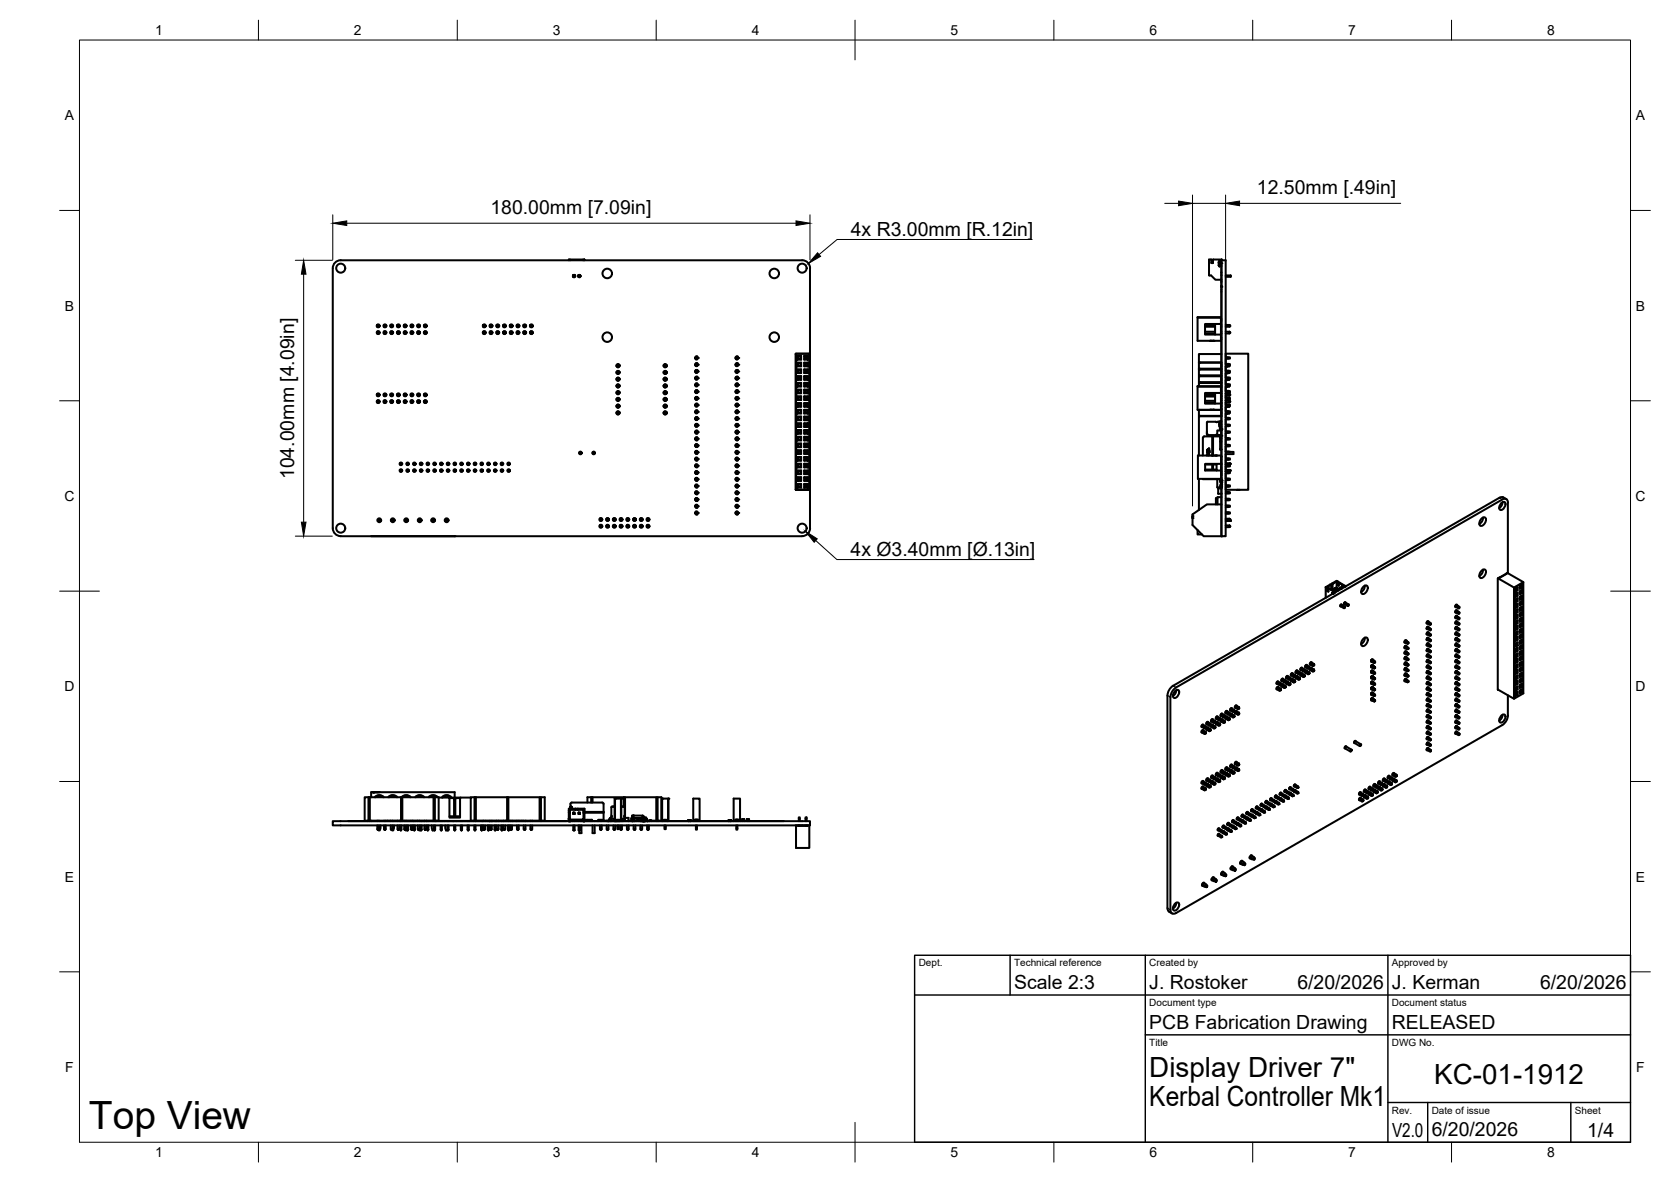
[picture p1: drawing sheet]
<svg xmlns="http://www.w3.org/2000/svg" width="420mm" height="297mm" viewBox="0 0 420 297" stroke-linecap="round" stroke-linejoin="round" font-family="sans-serif">
<defs><g id="words">
<text font-size="9.8" x="22.4" y="283.7">Top View</text>
<g font-size="7">
<text x="289" y="270.6">Display Driver 7&quot;</text>
<text x="360.6" y="272.3">KC-01-1912</text>
<text x="289" y="278.1">Kerbal Controller Mk1</text>
</g>
<g font-size="4.9">
<text x="123.3" y="53.7">180.00mm [7.09in]</text>
<text x="316" y="48.7">12.50mm [.49in]</text>
<text x="213.9" y="59.2">4x R3.00mm [R.12in]</text>
<text x="74" y="120.4" transform="rotate(-90 74 120.4)">104.00mm [4.09in]</text>
<text x="213.9" y="139.6">4x Ø3.40mm [Ø.13in]</text>
<text x="255" y="248.5">Scale 2:3</text>
<text x="289" y="248.5">J. Rostoker</text>
<text x="326.2" y="248.5">6/20/2026</text>
<text x="350" y="248.5">J. Kerman</text>
<text x="387.2" y="248.5">6/20/2026</text>
<text x="289" y="258.6">PCB Fabrication Drawing</text>
<text x="350" y="258.6">RELEASED</text>
<text x="350" y="285.7">V2.0</text>
<text x="360" y="285.5">6/20/2026</text>
<text x="399.1" y="285.7">1/4</text>
</g>
<g font-size="3.5">
<text x="39" y="8.8">1</text>
<text x="89" y="8.8">2</text>
<text x="139" y="8.8">3</text>
<text x="189" y="8.8">4</text>
<text x="239" y="8.8">5</text>
<text x="289" y="8.8">6</text>
<text x="339" y="8.8">7</text>
<text x="389" y="8.8">8</text>
<text x="16.3" y="30.2">A</text>
<text x="411.3" y="30.2">A</text>
<text x="16.3" y="78">B</text>
<text x="411.3" y="78">B</text>
<text x="16.2" y="125.9">C</text>
<text x="411.2" y="125.9">C</text>
<text x="16.2" y="173.7">D</text>
<text x="411.2" y="173.7">D</text>
<text x="16.3" y="221.6">E</text>
<text x="411.3" y="221.6">E</text>
<text x="16.4" y="269.4">F</text>
<text x="411.4" y="269.4">F</text>
<text x="39" y="290.8">1</text>
<text x="89" y="290.8">2</text>
<text x="139" y="290.8">3</text>
<text x="189" y="290.8">4</text>
<text x="239" y="290.8">5</text>
<text x="289" y="290.8">6</text>
<text x="339" y="290.8">7</text>
<text x="389" y="290.8">8</text>
</g>
<g font-size="2.5">
<text x="231" y="242.9">Dept.</text>
<text x="255" y="242.9">Technical reference</text>
<text x="289" y="242.9">Created by</text>
<text x="350" y="242.9">Approved by</text>
<text x="289" y="252.8">Document type</text>
<text x="350" y="252.8">Document status</text>
<text x="289" y="262.9">Title</text>
<text x="350" y="262.9">DWG No.</text>
<text x="350" y="279.9">Rev.</text>
<text x="360" y="279.9">Date of issue</text>
<text x="396" y="279.9">Sheet</text>
</g>
</g></defs>
<!-- layer: Visible -->
<g fill="none" stroke="#000" stroke-width=".51">
<path d="M85.7 65.4h116M85.7 65.4a2 2 0 0 0-2 2v65.3a2 2 0 0 0 2 2M143.1 65.2l-.1 .1M143.4 65.2v.2M144.1 69.2h.1M144.1 69.2h.4M144.1 69.2h.4v.4h-.4zM144.1 69.2l.1 .1M144.2 69.5l-.1 .1M144.4 69.5l.1 .1M144.5 69.1v.1M144.5 69.2l-.1 .1"/>
<path d="M144.5 69.2h.1M145.4 69.2h.1M145.5 69.2h.3v.4h-.3zM145.5 69.2l.1 .1M145.5 69.2h.1M145.5 69.1l.3 .1M145.6 69.5l-.1 .1M145.8 69.5v.1M145.8 69.2v.1M145.8 69.2h.1M145.9 69.2h.1M146.6 65.2v.2"/>
<path d="M146.9 65.2l.1 .1M147 65.2v.2M147 65.2h-4v.2M201.7 65.4a2 2 0 0 1 2 2v65.3a1.96 1.96 0 0 1-2 2M301.1 79.7h5.9v5.9h-5.9zM301.1 79.8h5.9M304.5 65.2h-.5v4h.5l1.1 1.1h1.5M304.5 65.2l.1 .1M304.6 65.3l.1 .8M305 65.3v.7l-.3 .1M305.1 65.2h2.1M305.1 65.2l-.1 .1"/>
<path d="M306.4 66.6l.2 .3 .2-.1M306.5 66.2h.1zM306.5 66.1h.1M306.5 66h.1zM306.5 65.8h.1zM306.5 66.5l-.1 .1M306.5 65.8h.1M306.5 65.8l.1 .1M306.6 66.1h.1M306.6 65.9h.1M306.6 66.4l-.1 .1M306.6 65.8v.1"/>
<path d="M306.7 66.2h.1zM306.7 65.8l.1 .1zM306.7 65.6h.1zM306.7 66.3l-.2 .1M306.7 66.3l.1 .2M306.7 65.7l.1 .1M306.7 65.6h.1M306.7 66.1h.1M306.7 66l.1 .1M306.7 65.7h.1M306.8 65.7h.1M306.8 66h-.1"/>
<path d="M306.8 66.1h-.1M306.8 65.7v.1M306.8 66.1h.1M306.8 66h.1M306.8 66.5l-.3 .1 .1 .3 .1-.4 .1 .4M306.8 66l-.1-.1 .2 .1M306.9 66h.1M307.1 72.1v62.7h-4.4l-2.9-2.9v-2.6l3.7-2.5h3.6M307.1 65.4v3M307.1 69.2v2.9M307.1 68.5h.1M307.1 69.1h.1"/>
<path d="M307.1 72.1h.1M307.1 68.5v.6M307.1 65.4h1.1v69.4h-1.1zM307.2 65.2l-.1 .1M307.2 65.2v.2M308.2 69.2h1.2l.1 .3M309.5 69.5l-1.3 .1M94.9 83.4h.4v.4h-.4zM94.9 81.7h.4v.4h-.4zM94.9 99h.4v.4h-.4zM94.9 99l.1 .2M94.9 83.4l.1 .1"/>
<path d="M94.9 81.7l.1 .1M95 83.5l.1 .2zM95 81.8l.1 .2zM95 99.2l.1 .1zM95 83.7l-.1 .1M95 82l-.1 .1M95 99.3l-.1 .1M95.1 82l.2 .1M95.1 99.3l.2 .1M95.1 83.7l.2 .1M95.3 83.4l-.2 .1M95.3 81.7l-.2 .1"/>
<path d="M95.3 99l-.2 .2M96.6 83.4h.4v.4h-.4zM96.6 81.7h.4v.4h-.4zM96.6 99h.4v.4h-.4zM96.6 99l.1 .2M96.6 83.4l.1 .1M96.6 81.7l.1 .1M96.7 83.5l.1 .2zM96.7 81.8l.1 .2zM96.7 99.2l.1 .1zM96.7 83.7l-.1 .1M96.7 82l-.1 .1"/>
<path d="M96.7 99.3l-.1 .1M96.8 82l.2 .1M96.8 99.3l.2 .1M96.8 83.7l.2 .1M97 83.4l-.2 .1M97 81.7l-.2 .1M97 99l-.2 .2M98.3 83.4h.4v.4h-.4zM98.3 81.7h.4v.4h-.4zM98.3 99h.4v.4h-.4zM98.3 83.4l.1 .1M98.3 81.7l.1 .1"/>
<path d="M98.3 99l.1 .2M98.4 83.5l.1 .2zM98.4 81.8l.1 .2zM98.4 99.2l.1 .1zM98.4 83.7l-.1 .1M98.4 82l-.1 .1M98.4 99.3l-.1 .1M98.5 83.7l.2 .1M98.5 82l.2 .1M98.5 99.3l.2 .1M98.7 83.4l-.2 .1M98.7 81.7l-.2 .1"/>
<path d="M98.7 99l-.2 .2M99.9 83.4h.5v.4h-.5zM99.9 81.7h.5v.4h-.5zM99.9 99h.5v.4h-.5zM99.9 83.4l.2 .1M99.9 81.7l.2 .1M99.9 99l.2 .2M100.1 83.5l.1 .2zM100.1 81.8l.1 .2zM100.1 99.2l.1 .1zM100.1 83.7l-.2 .1M100.1 82l-.2 .1"/>
<path d="M100.1 99.3l-.2 .1M100.2 83.7l.2 .1M100.2 82l.2 .1M100.2 99.3l.2 .1M100.4 81.7l-.2 .1M100.4 83.4l-.2 .1M100.4 99l-.2 .2M101.6 81.7h.5v.4h-.5zM101.6 99h.5v.4h-.5zM101.6 83.4h.5v.4h-.5zM101.6 99l.2 .2M101.6 81.7l.2 .1"/>
<path d="M101.6 83.4l.2 .1M101.8 81.8l.1 .2zM101.8 99.2l.1 .1zM101.8 83.5l.1 .2zM101.8 82l-.2 .1M101.8 99.3l-.2 .1M101.8 83.7l-.2 .1M101.9 82l.2 .1M101.9 99.3l.2 .1M101.9 83.7l.2 .1M102.1 83.4l-.2 .1M102.1 81.7l-.2 .1"/>
<path d="M102.1 99l-.2 .2M103.3 83.4h.5v.4h-.5zM103.3 81.7h.5v.4h-.5zM103.3 99h.5v.4h-.5zM103.3 83.4l.2 .1M103.3 81.7l.2 .1M103.3 99l.2 .2M103.5 83.5l.1 .2zM103.5 81.8l.1 .2zM103.5 99.2l.1 .1zM103.5 83.7l-.2 .1M103.5 82l-.2 .1"/>
<path d="M103.5 99.3l-.2 .1M103.6 83.7l.2 .1M103.6 82l.2 .1M103.6 99.3l.2 .1M103.8 83.4l-.2 .1M103.8 81.7l-.2 .1M103.8 99l-.2 .2M105 81.7h.5v.4h-.5zM105 99h.5v.4h-.5zM105 83.4h.5v.4h-.5zM105 81.7l.2 .1M105 99l.2 .2"/>
<path d="M105 83.4l.2 .1M105.2 81.8l.1 .2zM105.2 99.2l.1 .1zM105.2 83.5l.1 .2zM105.2 82l-.2 .1M105.2 99.3l-.2 .1M105.2 83.7l-.2 .1M105.3 83.7l.2 .1M105.3 82l.2 .1M105.3 99.3l.2 .1M105.5 81.7l-.2 .1M105.5 99l-.2 .2"/>
<path d="M105.5 83.4l-.2 .1M106.7 81.7h.4v.4h-.4zM106.7 99h.4v.4h-.4zM106.7 83.4h.4v.4h-.4zM106.7 81.7l.1 .1M106.7 99l.1 .2M106.7 83.4l.1 .1M106.8 81.8l.2 .2zM106.8 99.2l.2 .1zM106.8 83.5l.2 .2zM106.8 82l-.1 .1M106.8 99.3l-.1 .1"/>
<path d="M106.8 83.7l-.1 .1M107 83.7l.1 .1M107 82l.1 .1M107 99.3l.1 .1M107.1 81.7l-.1 .1M107.1 99l-.1 .2M107.1 83.4l-.1 .1M121.5 83.4h.5v.4h-.5zM121.5 81.7h.5v.4h-.5zM121.5 81.7l.2 .1M121.5 83.4l.2 .1M121.7 83.5l.1 .2z"/>
<path d="M121.7 81.8l.1 .2zM121.7 83.7l-.2 .1M121.7 82l-.2 .1M121.8 82l.2 .1M121.8 83.7l.2 .1M122 83.4l-.2 .1M122 81.7l-.2 .1M123.2 83.4h.5v.4h-.5zM123.2 81.7h.5v.4h-.5zM123.2 81.7l.2 .1M123.2 83.4l.2 .1M123.4 83.5l.1 .2z"/>
<path d="M123.4 81.8l.1 .2zM123.4 83.7l-.2 .1M123.4 82l-.2 .1M123.5 82l.2 .1M123.5 83.7l.2 .1M123.7 83.4l-.2 .1M123.7 81.7l-.2 .1M124.9 83.4h.4v.4h-.4zM124.9 81.7h.4v.4h-.4zM124.9 83.4l.2 .1M124.9 81.7l.2 .1M125.1 83.5l.1 .2z"/>
<path d="M125.1 81.8l.1 .2zM125.1 83.7l-.2 .1M125.1 82l-.2 .1M125.2 83.7l.1 .1M125.2 82l.1 .1M125.3 83.4l-.1 .1M125.3 81.7l-.1 .1M126.6 83.4h.4v.4h-.4zM126.6 81.7h.4v.4h-.4zM126.6 83.4l.1 .1M126.6 81.7l.1 .1M126.7 83.5l.2 .2z"/>
<path d="M126.7 81.8l.2 .2zM126.7 82l-.1 .1M126.7 83.7l-.1 .1M126.9 83.7l.1 .1M126.9 82l.1 .1M127 81.7l-.1 .1M127 83.4l-.1 .1M128.3 81.7h.4v.4h-.4zM128.3 83.4h.4v.4h-.4zM128.3 81.7l.1 .1M128.3 83.4l.1 .1M128.4 81.8l.2 .2z"/>
<path d="M128.4 83.5l.2 .2zM128.4 83.7l-.1 .1M128.4 82l-.1 .1M128.6 82l.1 .1M128.6 83.7l.1 .1M128.7 83.4l-.1 .1M128.7 81.7l-.1 .1M130 83.4h.4v.4h-.4zM130 81.7h.4v.4h-.4zM130 83.4l.1 .1M130 81.7l.1 .1M130.1 83.5l.2 .2z"/>
<path d="M130.1 81.8l.2 .2zM130.1 83.7l-.1 .1M130.1 82l-.1 .1M130.3 83.7l.1 .1M130.3 82l.1 .1M130.4 83.4l-.1 .1M130.4 81.7l-.1 .1M131.7 81.7h.4v.4h-.4zM131.7 83.4h.4v.4h-.4zM131.7 83.4l.1 .1M131.7 81.7l.1 .1M131.8 81.8l.2 .2z"/>
<path d="M131.8 83.5l.2 .2zM131.8 82l-.1 .1M131.8 83.7l-.1 .1M132 83.7l.1 .1M132 82l.1 .1M132.1 81.7l-.1 .1M132.1 83.4l-.1 .1M133.4 81.7h.4v.4h-.4zM133.4 83.4h.4v.4h-.4zM133.4 83.4l.1 .1M133.4 81.7l.1 .1M133.5 81.8l.2 .2z"/>
<path d="M133.5 83.5l.2 .2zM133.5 82l-.1 .1M133.5 83.7l-.1 .1M133.7 83.7l.1 .1M133.7 82l.1 .1M133.8 81.7l-.1 .1M133.8 83.4l-.1 .1M155 91.8v.2M155 93.5v.2M155 95.2v.2M155 96.9v.2M155 98.6v.2"/>
<path d="M155.3 93.4v.4M155.3 93.2v.2M155.3 95.1v.4M155.3 94.9v.2M155.3 96.8v.4M155.3 96.6v.2M155.3 98.5v.4M155.3 98.3v.2M155.3 100v.2M155.3 91.7v.4M155.3 91.5v.2M155.3 93.4h.2"/>
<path d="M155.3 91.7h.1M155.3 93.4h.1M155.3 95.1h.1M155.3 96.8h.1M155.3 98.5h.1M155.3 95.1h.2M155.3 96.8h.2M155.3 98.5h.2M155.3 91.7h.2M155.5 93.8v.2M155.5 93.8h-.2v.2M155.5 93.4v.4"/>
<path d="M155.5 93.2v.2M155.5 95.5v.2M155.5 95.5h-.2v.2M155.5 95.1v.4M155.5 94.9v.2M155.5 97.2v.2M155.5 97.2h-.2v.2M155.5 96.8v.4M155.5 96.6v.2M155.5 98.9v.2M155.5 98.9h-.2v.2M155.5 98.5v.4"/>
<path d="M155.5 98.3v.2M155.5 100v.2M155.5 92.1v.2M155.5 92.1h-.2v.2M155.5 91.7v.4M155.5 91.5v.2M155.5 91.7h.1M155.5 93.4h.1M155.5 95.1h.1M155.5 96.8h.1M155.5 98.5h.1M155.8 91.8v.2"/>
<path d="M155.8 93.5v.2M155.8 95.2v.2M155.8 96.9v.2M155.8 98.6v.2M166.9 91.8v.2M166.9 93.5v.2M166.9 95.2v.2M166.9 96.9v.2M166.9 98.6v.2M167.1 100v.2M167.1 98.3v.2M167.1 98.5v.4"/>
<path d="M167.1 98.9v.2M167.1 96.6v.2M167.1 96.8v.4M167.1 97.2v.2M167.1 94.9v.2M167.1 95.1v.4M167.1 95.5v.2M167.1 93.2v.2M167.1 93.4v.4M167.1 93.8v.2M167.1 91.5v.2M167.1 91.7v.4"/>
<path d="M167.1 92.1v.2M167.1 91.7h.1M167.1 93.4h.1M167.1 95.1h.1M167.1 96.8h.1M167.1 98.5h.1M167.1 98.9h.3M167.1 97.2h.3M167.1 95.5h.3M167.1 93.8h.3M167.1 92.1h.3M167.4 100v.2h-.3"/>
<path d="M167.4 98.3v.2h-.3M167.4 98.5v.4M167.4 98.9v.2M167.4 96.6v.2h-.3M167.4 96.8v.4M167.4 97.2v.2M167.4 94.9v.2h-.3M167.4 95.1v.4M167.4 95.5v.2M167.4 93.2v.2h-.3M167.4 93.4v.4M167.4 93.8v.2"/>
<path d="M167.4 91.5v.2h-.3M167.4 91.7v.4M167.4 92.1v.2M167.4 91.7h.1M167.4 93.4h.1M167.4 95.1h.1M167.4 96.8h.1M167.4 98.5h.1M167.6 91.8v.2M167.6 93.5v.2M167.6 95.2v.2M167.6 96.9v.2"/>
<path d="M167.6 98.6v.2M175 99.9l.2 .1zM175 100v.3h.2v-.3M175 98.2l.2 .1zM175 98.3v.3h.2v-.3M175 98.6h.2M175 96.5l.2 .1zM175 96.6v.3h.2v-.3M175 96.9h.2M175 94.8l.2 .1zM175 94.9v.3h.2v-.3M175 95.2h.2"/>
<path d="M175 93.1l.2 .1zM175 93.2v.3h.2v-.3M175 93.5h.2M175 91.4l.2 .1zM175 91.5v.3h.2v-.3M175 91.8h.2M175 89.8h.2zM175 89.8v.3h.2v-.3M175 90.1h.2M175 89.6v.2M175 90.2v.1M175 91.3v.1"/>
<path d="M175 91.9v.1M175 93v.1M175 93.6v.1M175 94.7v.1M175 95.3v.1M175 96.4v.1M175 97v.1M175 98.1v.1M175 98.6v.2M175 99.8v.1M175.2 89.6v.2M175.2 90.2v.1"/>
<path d="M175.2 91.3v.1M175.2 91.9v.1M175.2 93v.1M175.2 93.6v.1M175.2 94.7v.1M175.2 95.3v.1M175.2 96.4v.1M175.2 97v.1M175.2 98.1v.1M175.2 98.6v.2M175.2 99.8v.1M185.1 99.9l.3 .1z"/>
<path d="M185.1 100v.3h.3v-.3M185.1 98.2l.3 .1zM185.1 98.3v.3h.3v-.3M185.1 98.6h.3M185.1 96.5l.3 .1zM185.1 96.6v.3h.3v-.3M185.1 96.9h.3M185.1 94.8l.3 .1zM185.1 94.9v.3h.3v-.3M185.1 95.2h.3M185.1 93.1l.3 .1zM185.1 93.2v.3h.3v-.3"/>
<path d="M185.1 93.5h.3M185.1 91.4l.3 .1zM185.1 91.5v.3h.3v-.3M185.1 91.8h.3M185.1 89.8h.3zM185.1 89.8v.3h.3v-.3M185.1 90.1h.3M185.1 89.6v.2M185.1 90.2v.1M185.1 91.3v.1M185.1 91.9v.1M185.1 93v.1"/>
<path d="M185.1 93.6v.1M185.1 94.7v.1M185.1 95.3v.1M185.1 96.4v.1M185.1 97v.1M185.1 98.1v.1M185.1 98.6v.2M185.1 99.8v.1M185.4 89.6v.2M185.4 90.2v.1M185.4 91.3v.1M185.4 91.9v.1"/>
<path d="M185.4 93v.1M185.4 93.6v.1M185.4 94.7v.1M185.4 95.3v.1M185.4 96.4v.1M185.4 97v.1M185.4 98.1v.1M185.4 98.6v.2M185.4 99.8v.1M200.2 88.9h3.3v34.2h-3.3zM200.5 99.6h.9v.9h-.9zM200.5 97.9h.9v.9h-.9z"/>
<path d="M200.5 96.2h.9v.9h-.9zM200.5 94.5h.9v.9h-.9zM200.5 92.8h.9v1h-.9zM200.5 91.1h.9v1h-.9zM200.5 89.4h.9v1h-.9zM200.5 99.6l.1 .1M200.5 96.2l.1 .1M200.5 94.5l.1 .1M200.5 92.8l.1 .1M200.5 91.1l.1 .2M200.5 89.4l.1 .2M200.5 97.9l.1 .1"/>
<path d="M200.6 99.7h.7v.7h-.7zM200.6 98h.7v.7h-.7zM200.6 96.3h.7v.7h-.7zM200.6 94.6h.7v.7h-.7zM200.6 92.9h.7v.7h-.7zM200.6 91.3h.7v.6h-.7zM200.6 89.6h.7v.6h-.7zM200.6 98.7l-.1 .1M200.6 97l-.1 .1M200.6 95.3l-.1 .1M200.6 93.6l-.1 .2M200.6 91.9l-.1 .2"/>
<path d="M200.6 90.2l-.1 .2M201.3 97l.1 .1M201.3 95.3l.1 .1M201.3 93.6l.1 .2M201.3 91.9l.1 .2M201.3 90.2l.1 .2M201.3 98.7l.1 .1M201.4 99.6l-.1 .1M201.4 97.9l-.1 .1M201.4 96.2l-.1 .1M201.4 94.5l-.1 .1M201.4 92.8l-.1 .1"/>
<path d="M201.4 91.1l-.1 .2M201.4 89.4l-.1 .2M202.2 99.6h.9v.9h-.9zM202.2 97.9h.9v.9h-.9zM202.2 96.2h.9v.9h-.9zM202.2 94.5h.9v.9h-.9zM202.2 92.8h.9v1h-.9zM202.2 91.1h.9v1h-.9zM202.2 89.4h.9v1h-.9zM202.2 99.6l.1 .8h.7v-.7h-.7M202.2 97.9l.1 .8h.7v-.7h-.7M202.2 96.2l.1 .8h.7v-.7h-.7"/>
<path d="M202.2 94.5l.1 .8h.7v-.7h-.7M202.2 92.8l.1 .8h.7v-.7h-.7M202.2 91.1l.1 .8h.7v-.6h-.7M202.2 89.4l.1 .8h.7v-.6h-.7M202.3 98.7l-.1 .1M202.3 97l-.1 .1M202.3 95.3l-.1 .1M202.3 93.6l-.1 .2M202.3 91.9l-.1 .2M202.3 90.2l-.1 .2M203 98.7l.1 .1M203 97l.1 .1"/>
<path d="M203 95.3l.1 .1M203 93.6l.1 .2M203 91.9l.1 .2M203 90.2l.1 .2M203.1 99.6l-.1 .1M203.1 97.9l-.1 .1M203.1 96.2l-.1 .1M203.1 94.5l-.1 .1M203.1 92.8l-.1 .1M203.1 91.1l-.1 .2M203.1 89.4l-.1 .2M301.1 97h5.9v6h-5.9z"/>
<path d="M301.1 97.2h5.9M301.5 91.2v1.6M301.5 92.9v4.1M301.5 91.1v.1M301.5 92.8v.1M301.5 94.5h5.6M301.5 91.2h5.6v1.5M301.5 91.1l5.6 .1M301.5 92.7h5.6M301.5 94.3h5.6M301.5 92.9h5.6M301.5 96h5.6"/>
<path d="M301.5 96.1h5.6M301.5 94.6h5.6M301.5 96.3h5.6M303 83.4h2.5M303 83.8h2.5M303 81.7h2.5M303 82.1h2.5M303 99h2.5M303 99.4h2.5M303 99.5h2.5M303 99.6h2.5M304.2 85.6h.9"/>
<path d="M305.1 85.6h.1M305.5 81.4v2.7M305.5 98.7v2.7M307 81.4h-4v2.7h4M307 98.7h-4v2.7h4M307 99.4v1.3M307 97.9v1.1M307 83.4h.1M307 83.8h.1M307 81.7h.1M307 82.1h.1M307 85.3h.1"/>
<path d="M307 84.9h.1M307 80.6h.1M307 80.2h.1M307 99.5h.1M307 99.6h.1M307.1 92.7l-5.6 .1M307.1 92.8l-.1 4.7M307.1 93.4h.1M307.1 95.1h.1M307.1 98.9h.1M307.1 96.8h.1M307.1 97.2h.1"/>
<path d="M307.1 98.5h.1M307.1 95.5h.1M307.1 93.8h.1M307.1 92.1h.1M307.1 91.7h.1M307.1 89h-5.6v2.1M308.2 93.4h.3M308.2 95.1h.3M308.2 96.8h.3M308.2 98.5h.3M308.2 91.7h.3M308.2 83.4h.9"/>
<path d="M308.2 81.7h.9M308.5 93.4h.2M308.5 95.1h.2M308.5 96.8h.2M308.5 98.5h.2M308.5 91.7h.2M308.7 93.4h.4l.1 .3-.5 .1M308.7 95.1l.5 .1M308.7 96.8l.5 .1M308.7 98.5l.5 .1M308.7 91.7h.4v.3M308.7 93.8h-.5v1l1.1 .1-.2 .3"/>
<path d="M308.7 95.5h-.5v1l1.1 .1v.3l-.2 .2-.4 .1M308.7 97.2h-.5v1l1.1 .1v.3l-.2 .2-.4 .1M308.7 98.9l-.5 .1h.9M308.7 92.1h-.5v1l1.1 .1-.2 .3M309.1 91.8l.2-.3-1.1-.1v-1.2l1.1-.1v-.3h-1.1v-.9h5.7v34.2h-5.7v-.7l1.1-.1v-.3l-1.1-.1v-1.2l1.1-.1v-.3l-1.1-.1v-1.2l1.1-.1v-.3l-1.1-.2h1.1M309.1 83.4v.4h-.9M309.1 81.7v.4h-.9M309.1 99v.4h-.9v.5l1.1 .1-.2 .5-.4 .1M309.1 95.2v.2l-.4 .1M309.1 81.7l.2 .1-.2 .3M309.1 83.4l.2 .1-.2 .3M309.1 99l.2 .2-.2 .2"/>
<path d="M309.2 92l-.5 .1M94.9 100.7h.4v.4h-.4zM94.9 100.7l.1 .1M95 100.8l.1 .2zM95 101l-.1 .1M95.1 101l.2 .1M95.3 100.7l-.2 .1M96.6 100.7h.4v.4h-.4zM96.6 100.7l.1 .1M96.7 100.8l.1 .2zM96.7 101l-.1 .1M96.8 101l.2 .1"/>
<path d="M97 100.7l-.2 .1M98.3 100.7h.4v.4h-.4zM98.3 100.7l.1 .1M98.4 100.8l.1 .2zM98.4 101l-.1 .1M98.5 101l.2 .1M98.7 100.7l-.2 .1M99.9 100.7h.5v.4h-.5zM99.9 100.7l.2 .1M100.1 100.8l.1 .2zM100.1 101l-.2 .1M100.2 101l.2 .1"/>
<path d="M100.4 100.7l-.2 .1M100.6 118.1h.3v.3h-.3zM100.6 116.4h.3v.3h-.3zM100.6 118.1l.2 .1M100.6 116.4l.2 .1M100.8 118.3h.1M100.8 116.6h.1M100.8 118.3l-.2 .1M100.8 116.6l-.2 .1M100.8 118.3l.1 .1M100.8 116.6l.1 .1M100.9 118.1l-.1 .1"/>
<path d="M100.9 116.4l-.1 .1M101.6 100.7h.5v.4h-.5zM101.6 100.7l.2 .1M101.8 100.8l.1 .2zM101.8 101l-.2 .1M101.9 101l.2 .1M102.1 100.7l-.2 .1M102.3 118.1h.3v.3h-.3zM102.3 116.4h.3v.3h-.3zM102.3 118.1l.1 .1M102.3 116.4l.1 .1M102.5 118.3h.1"/>
<path d="M102.5 116.6h.1M102.4 118.3l-.1 .1M102.4 116.6l-.1 .1M102.5 118.3l.1 .1M102.5 116.6l.1 .1M102.6 116.4l-.1 .1M102.6 118.1l-.1 .1M103.3 100.7h.5v.4h-.5zM103.3 100.7l.2 .1M103.5 100.8l.1 .2zM103.5 101l-.2 .1M103.6 101l.2 .1"/>
<path d="M103.8 100.7l-.2 .1M104 118.1h.3v.3h-.3zM104 116.4h.3v.3h-.3zM104 118.1l.1 .1M104 116.4l.1 .1M104.2 118.3h.1M104.2 116.6h.1M104.1 118.3l-.1 .1M104.1 116.6l-.1 .1M104.2 118.3l.1 .1M104.2 116.6l.1 .1M104.3 116.4l-.1 .1"/>
<path d="M104.3 118.1l-.1 .1M105 100.7h.5v.4h-.5zM105 100.7l.2 .1M105.2 100.8l.1 .2zM105.2 101l-.2 .1M105.3 101l.2 .1M105.5 100.7l-.2 .1M105.7 118.1h.3v.3h-.3zM105.7 116.4h.3v.3h-.3zM105.7 118.1l.1 .1M105.7 116.4l.1 .1M105.9 118.3h.1"/>
<path d="M105.9 116.6h.1M105.8 118.3l-.1 .1M105.8 116.6l-.1 .1M105.9 118.3l.1 .1M105.9 116.6l.1 .1M106 116.4l-.1 .1M106 118.1l-.1 .1M106.7 100.7h.4v.4h-.4zM106.7 100.7l.1 .1M106.8 100.8l.2 .2zM106.8 101l-.1 .1M107 101l.1 .1"/>
<path d="M107.1 100.7l-.1 .1M107.4 118.1h.3v.3h-.3zM107.4 116.4h.3v.3h-.3zM107.4 118.1l.1 .1M107.4 116.4l.1 .1M107.6 118.3h.1M107.6 116.6h.1M107.5 118.3l-.1 .1M107.5 116.6l-.1 .1M107.6 118.3l.1 .1M107.6 116.6l.1 .1M107.7 116.4l-.1 .1"/>
<path d="M107.7 118.1l-.1 .1M109.1 118.1h.3v.3h-.3zM109.1 116.4h.3v.3h-.3zM109.1 118.1l.1 .1M109.1 116.4l.1 .1M109.3 118.3h.1M109.3 116.6h.1M109.2 118.3l-.1 .1M109.2 116.6l-.1 .1M109.3 118.3l.1 .1M109.3 116.6l.1 .1M109.4 116.4l-.1 .1"/>
<path d="M109.4 118.1l-.1 .1M110.8 118.1h.3v.3h-.3zM110.8 116.4h.3v.3h-.3zM110.8 118.1l.1 .1M110.8 116.4l.1 .1M111 118.3h.1M111 116.6h.1M110.9 118.3l-.1 .1M110.9 116.6l-.1 .1M111 118.3l.1 .1M111 116.6l.1 .1M111.1 116.4l-.1 .1"/>
<path d="M111.1 118.1l-.1 .1M112.5 118.1h.3v.3h-.3zM112.5 116.4h.3v.3h-.3zM112.5 116.4l.1 .1M112.5 118.1l.1 .1M112.7 118.3h.1M112.7 116.6h.1M112.6 118.3l-.1 .1M112.6 116.6l-.1 .1M112.7 118.3l.1 .1M112.7 116.6l.1 .1M112.8 118.1l-.1 .1"/>
<path d="M112.8 116.4l-.1 .1M114.2 118.1h.3v.3h-.3zM114.2 116.4h.3v.3h-.3zM114.2 118.1l.1 .1M114.2 116.4l.1 .1M114.4 118.3h.1M114.4 116.6h.1M114.3 118.3l-.1 .1M114.3 116.6l-.1 .1M114.4 118.3l.1 .1M114.4 116.6l.1 .1M114.5 118.1l-.1 .1"/>
<path d="M114.5 116.4l-.1 .1M115.9 118.1h.3v.3h-.3zM115.9 116.4h.3v.3h-.3zM115.9 118.1l.1 .1M115.9 116.4l.1 .1M116.1 118.3h.1M116.1 116.6h.1M116 118.3l-.1 .1M116 116.6l-.1 .1M116.1 118.3l.1 .1M116.1 116.6l.1 .1M116.2 116.4l-.1 .1"/>
<path d="M116.2 118.1l-.1 .1M117.6 118.1h.3v.3h-.3zM117.6 116.4h.3v.3h-.3zM117.6 116.4l.1 .1M117.6 118.1l.1 .1M117.8 118.3h.1M117.8 116.6h.1M117.7 118.3l-.1 .1M117.7 116.6l-.1 .1M117.8 118.3l.1 .1M117.8 116.6l.1 .1M117.9 118.1l-.1 .1"/>
<path d="M117.9 116.4l-.1 .1M119.3 118.1h.3v.3h-.3zM119.3 116.4h.3v.3h-.3zM119.3 116.4l.1 .1M119.3 118.1l.1 .1M119.4 118.3h.1M119.4 116.6h.1M119.4 118.3l-.1 .1M119.4 116.6l-.1 .1M119.4 118.3l.2 .1M119.4 116.6l.2 .1M119.6 118.1l-.2 .1"/>
<path d="M119.6 116.4l-.2 .1M120.9 118.1h.4v.3h-.4zM120.9 116.4h.4v.3h-.4zM120.9 116.4l.2 .1M120.9 118.1l.2 .1M121.1 118.3h.1M121.1 116.6h.1M121.1 118.3l-.2 .1M121.1 116.6l-.2 .1M121.1 118.3l.2 .1M121.1 116.6l.2 .1M121.3 118.1l-.2 .1"/>
<path d="M121.3 116.4l-.2 .1M122.6 118.1h.4v.3h-.4zM122.6 116.4h.4v.3h-.4zM122.6 116.4l.2 .1M122.6 118.1l.2 .1M122.8 118.3h.1M122.8 116.6h.1M122.8 118.3l-.2 .1M122.8 116.6l-.2 .1M122.8 118.3l.2 .1M122.8 116.6l.2 .1M123 118.1l-.2 .1"/>
<path d="M123 116.4l-.2 .1M124.3 118.1h.4v.3h-.4zM124.3 116.4h.4v.3h-.4zM124.3 116.4l.2 .1M124.3 118.1l.2 .1M124.5 118.3h.1M124.5 116.6h.1M124.5 118.3l-.2 .1M124.5 116.6l-.2 .1M124.5 118.3l.2 .1M124.5 116.6l.2 .1M124.7 118.1l-.2 .1"/>
<path d="M124.7 116.4l-.2 .1M126 118.1h.3v.3h-.3zM126 116.4h.3v.3h-.3zM126 116.4l.2 .1M126 118.1l.2 .1M126.2 118.3h.1M126.2 116.6h.1M126.2 118.3l-.2 .1M126.2 116.6l-.2 .1M126.2 118.3l.1 .1M126.2 116.6l.1 .1M126.3 118.1l-.1 .1"/>
<path d="M126.3 116.4l-.1 .1M127.7 118.1h.3v.3h-.3zM127.7 116.4h.3v.3h-.3zM127.7 118.1l.1 .1M127.7 116.4l.1 .1M127.9 118.3h.1M127.9 116.6h.1M127.8 118.3l-.1 .1M127.8 116.6l-.1 .1M127.9 118.3l.1 .1M127.9 116.6l.1 .1M128 118.1l-.1 .1"/>
<path d="M128 116.4l-.1 .1M155 100.3v.2M155 101.9v.3M155 103.6v.3M155.3 100.2v.4M155.3 101.9v.4M155.3 101.7v.2M155.3 103.6v.4M155.3 103.4v.2M155.3 100.2h.2M155.3 101.9h.2M155.3 103.6h.2"/>
<path d="M155.5 100.6v.2M155.5 100.6h-.2v.2M155.5 100.2v.4M155.5 102.3v.2M155.5 102.3h-.2v.2M155.5 101.9v.4M155.5 101.7v.2M155.5 104v.1M155.5 104h-.2v.1M155.5 103.6v.4M155.5 103.4v.2M155.8 100.3v.2"/>
<path d="M155.8 101.9v.3M155.8 103.6v.3M166.9 100.3v.2M166.9 101.9v.3M166.9 103.6v.3M167.1 101.7v.2M167.1 101.9v.4M167.1 102.3v.2M167.1 100.2v.4M167.1 100.6v.2M167.1 103.4v.2M167.1 103.6v.4"/>
<path d="M167.1 104v.1M167.1 102.3h.3M167.1 100.6h.3M167.1 104h.3M167.4 101.7v.2h-.3M167.4 101.9v.4M167.4 102.3v.2M167.4 100.2v.4M167.4 100.6v.2M167.4 103.4v.2h-.3M167.4 103.6v.4M167.4 104v.1"/>
<path d="M167.6 100.3v.2M167.6 101.9v.3M167.6 103.6v.3M175 118.5l.2 .1zM175 118.6v.3h.2v-.3M175 118.9h.2M175 116.8l.2 .1zM175 116.9v.3h.2v-.3M175 117.2h.2M175 115.2h.2zM175 115.2v.3h.2v-.3M175 115.5h.2"/>
<path d="M175 113.5h.2zM175 113.5v.3h.2v-.3M175 113.8h.2M175 111.8h.2zM175 111.8v.3h.2v-.3M175 112.1h.2M175 110.1h.2zM175 110.1v.3h.2v-.3M175 110.4h.2M175 108.4h.2zM175 108.4v.3h.2v-.3M175 108.7h.2"/>
<path d="M175 106.7l.2 .1zM175 106.8v.2h.2v-.2M175 107h.2M175 105l.2 .1zM175 105.1v.3h.2v-.3M175 105.4h.2M175 103.3l.2 .1zM175 103.4v.3h.2v-.3M175 103.7h.2M175 101.6l.2 .1zM175 101.7v.3h.2v-.3M175 102h.2"/>
<path d="M175 100.3h.2M175 100.3v.2M175 101.5v.1M175 102v.2M175 103.2v.1M175 103.7v.2M175 104.9v.1M175 105.4v.1M175 106.6v.1M175 107.1v.1M175 108.3v.1M175 108.8v.1"/>
<path d="M175 109.9v.2M175 110.5v.1M175 111.6v.2M175 112.2v.1M175 113.3v.2M175 113.9v.1M175 115v.2M175 115.6v.1M175 116.7v.1M175 117.3v.1M175 118.4v.1M175 119v.1"/>
<path d="M175.2 100.3v.2M175.2 101.5v.1M175.2 102v.2M175.2 103.2v.1M175.2 103.7v.2M175.2 104.9v.1M175.2 105.4v.1M175.2 106.6v.1M175.2 107.1v.1M175.2 108.3v.1M175.2 108.8v.1M175.2 109.9v.2"/>
<path d="M175.2 110.5v.1M175.2 111.6v.2M175.2 112.2v.1M175.2 113.3v.2M175.2 113.9v.1M175.2 115v.2M175.2 115.6v.1M175.2 116.7v.1M175.2 117.3v.1M175.2 118.4v.1M175.2 119v.1M185.1 118.5l.3 .1z"/>
<path d="M185.1 118.6v.3h.3v-.3M185.1 118.9h.3M185.1 116.8l.3 .1zM185.1 116.9v.3h.3v-.3M185.1 117.2h.3M185.1 115.2h.3zM185.1 115.2v.3h.3v-.3M185.1 115.5h.3M185.1 113.5h.3zM185.1 113.5v.3h.3v-.3M185.1 113.8h.3M185.1 111.8h.3z"/>
<path d="M185.1 111.8v.3h.3v-.3M185.1 112.1h.3M185.1 110.1h.3zM185.1 110.1v.3h.3v-.3M185.1 110.4h.3M185.1 108.4h.3zM185.1 108.4v.3h.3v-.3M185.1 108.7h.3M185.1 106.7l.3 .1zM185.1 106.8v.2h.3v-.2M185.1 107h.3M185.1 105l.3 .1z"/>
<path d="M185.1 105.1v.3h.3v-.3M185.1 105.4h.3M185.1 103.3l.3 .1zM185.1 103.4v.3h.3v-.3M185.1 103.7h.3M185.1 101.6l.3 .1zM185.1 101.7v.3h.3v-.3M185.1 102h.3M185.1 100.3h.3M185.1 100.3v.2M185.1 101.5v.1M185.1 102v.2"/>
<path d="M185.1 103.2v.1M185.1 103.7v.2M185.1 104.9v.1M185.1 105.4v.1M185.1 106.6v.1M185.1 107.1v.1M185.1 108.3v.1M185.1 108.8v.1M185.1 109.9v.2M185.1 110.5v.1M185.1 111.6v.2M185.1 112.2v.1"/>
<path d="M185.1 113.3v.2M185.1 113.9v.1M185.1 115v.2M185.1 115.6v.1M185.1 116.7v.1M185.1 117.3v.1M185.1 118.4v.1M185.1 119v.1M185.4 100.3v.2M185.4 101.5v.1M185.4 102v.2M185.4 103.2v.1"/>
<path d="M185.4 103.7v.2M185.4 104.9v.1M185.4 105.4v.1M185.4 106.6v.1M185.4 107.1v.1M185.4 108.3v.1M185.4 108.8v.1M185.4 109.9v.2M185.4 110.5v.1M185.4 111.6v.2M185.4 112.2v.1M185.4 113.3v.2"/>
<path d="M185.4 113.9v.1M185.4 115v.2M185.4 115.6v.1M185.4 116.7v.1M185.4 117.3v.1M185.4 118.4v.1M185.4 119v.1M200.5 108.1h.9v.9h-.9zM200.5 109.8h.9v.9h-.9zM200.5 111.4h.9v1h-.9zM200.5 113.1h.9v1h-.9zM200.5 114.8h.9v1h-.9z"/>
<path d="M200.5 116.5h.9v1h-.9zM200.5 118.2h.9v1h-.9zM200.5 119.9h.9v.9h-.9zM200.5 104.7h.9v.9h-.9zM200.5 103h.9v.9h-.9zM200.5 101.3h.9v.9h-.9zM200.5 106.4h.9v.9h-.9zM200.5 106.4l.1 .1M200.5 104.7l.1 .1M200.5 108.1l.1 .1M200.5 109.8l.1 .1M200.5 111.4l.1 .2"/>
<path d="M200.5 113.1l.1 .2M200.5 114.8l.1 .2M200.5 103l.1 .1M200.5 101.3l.1 .1M200.5 116.5l.1 .2M200.5 118.2l.1 .2M200.5 119.9l.1 .2M200.6 106.5h.7v.7h-.7zM200.6 108.2h.7v.7h-.7zM200.6 109.9h.7v.7h-.7zM200.6 111.6h.7v.7h-.7zM200.6 113.3h.7v.6h-.7z"/>
<path d="M200.6 115h.7v.6h-.7zM200.6 116.7h.7v.6h-.7zM200.6 118.4h.7v.6h-.7zM200.6 104.8h.7v.7h-.7zM200.6 103.1h.7v.7h-.7zM200.6 101.4h.7v.7h-.7zM200.6 107.2l-.1 .1M200.6 108.9l-.1 .1M200.6 110.6l-.1 .1M200.6 112.3l-.1 .1M200.6 113.9l-.1 .2M200.6 115.6l-.1 .2"/>
<path d="M200.6 117.3l-.1 .2M200.6 119l-.1 .2M200.6 105.5l-.1 .1M200.6 103.8l-.1 .1M200.6 102.1l-.1 .1M200.6 100.4l-.1 .1M201.3 107.2l.1 .1M201.3 105.5l.1 .1M201.3 108.9l.1 .1M201.3 110.6l.1 .1M201.3 112.3l.1 .1M201.3 113.9l.1 .2"/>
<path d="M201.3 115.6l.1 .2M201.3 117.3l.1 .2M201.3 119l.1 .2M201.3 103.8l.1 .1M201.3 102.1l.1 .1M201.3 100.4l.1 .1M201.4 106.4l-.1 .1M201.4 108.1l-.1 .1M201.4 109.8l-.1 .1M201.4 111.4l-.1 .2M201.4 113.1l-.1 .2M201.4 114.8l-.1 .2"/>
<path d="M201.4 104.7l-.1 .1M201.4 103l-.1 .1M201.4 101.3l-.1 .1M201.4 116.5l-.1 .2M201.4 118.2l-.1 .2M201.4 119.9l-.1 .2M202.2 108.1h.9v.9h-.9zM202.2 109.8h.9v.9h-.9zM202.2 111.4h.9v1h-.9zM202.2 113.1h.9v1h-.9zM202.2 114.8h.9v1h-.9zM202.2 116.5h.9v1h-.9z"/>
<path d="M202.2 118.2h.9v1h-.9zM202.2 119.9h.9v.9h-.9zM202.2 104.7h.9v.9h-.9zM202.2 103h.9v.9h-.9zM202.2 101.3h.9v.9h-.9zM202.2 106.4h.9v.9h-.9zM202.2 108.1l.1 .8h.7v-.7h-.7M202.2 109.8l.1 .8h.7v-.7h-.7M202.2 111.4l.1 .9h.7v-.7h-.7M202.2 113.1l.1 .8h.7v-.6h-.7M202.2 114.8l.1 .8h.7v-.6h-.7M202.2 116.5l.1 .8h.7v-.6h-.7"/>
<path d="M202.2 118.2l.1 .8h.7v-.6h-.7M202.2 119.9l.1 .8h.7v-.6h-.7M202.2 104.7l.1 .8h.7v-.7h-.7M202.2 103l.1 .8h.7v-.7h-.7M202.2 101.3l.1 .8h.7v-.7h-.7M202.2 106.4l.1 .1M202.3 106.5h.7v.7h-.7zM202.3 105.5l-.1 .1M202.3 107.2l-.1 .1M202.3 108.9l-.1 .1M202.3 110.6l-.1 .1M202.3 112.3l-.1 .1"/>
<path d="M202.3 113.9l-.1 .2M202.3 115.6l-.1 .2M202.3 117.3l-.1 .2M202.3 119l-.1 .2M202.3 103.8l-.1 .1M202.3 102.1l-.1 .1M202.3 100.4l-.1 .1M203 108.9l.1 .1M203 107.2l.1 .1M203 110.6l.1 .1M203 112.3l.1 .1M203 113.9l.1 .2"/>
<path d="M203 115.6l.1 .2M203 117.3l.1 .2M203 119l.1 .2M203 105.5l.1 .1M203 103.8l.1 .1M203 102.1l.1 .1M203 100.4l.1 .1M203.1 104.7l-.1 .1M203.1 106.4l-.1 .1M203.1 108.1l-.1 .1M203.1 109.8l-.1 .1M203.1 111.4l-.1 .2"/>
<path d="M203.1 113.1l-.1 .2M203.1 114.8l-.1 .2M203.1 116.5l-.1 .2M203.1 118.2l-.1 .2M203.1 119.9l-.1 .2M203.1 103l-.1 .1M203.1 101.3l-.1 .1M301.5 103v1.6M301.5 104.6v9.9M301.5 104.5h5.6M301.5 103h5.6M302.5 110v4.5"/>
<path d="M303 100.7h2.5M303 101.1h2.5M303 101.2h2.5M303 101.3h2.5M303 118.1h2.9M303 116.7h2.9M303 118h1.8M303.5 109.2l.1 .1 2.4-.1M303.5 113.5l.2 .1zM303.5 113.8h.2M303.5 113.4h.1M303.5 113.4l.2 .1z"/>
<path d="M303.5 113.1h.2M303.5 113.1h.1M303.5 113.4v.1M303.5 113.2h.1M303.5 113.1l.1 .1M303.6 113.4h.1M303.6 113h.1M303.7 113v.1M303.7 113.3l-.2-.1 .1 .2M303.7 113.7h.1M303.7 113.4h.1M303.7 113.5h.1"/>
<path d="M303.7 113.6v.1M303.7 113.3l-.1-.1-.1 .2M303.7 113.3h.1M303.7 113h-.1M303.7 112.9l-.2 .1M303.7 113.7v.1M303.7 113.4v.1M303.7 113.2v.1M303.7 113.1h.1M303.7 113h.1M303.8 113.7h.1M303.8 113.1l.2 .1z"/>
<path d="M303.8 114.5v-.3l.3 .3M303.8 113h.2M303.9 112.8h.1M303.9 113.1h-.1M303.9 113h.1M303.9 113.7v.1M303.9 113.2l.1 .1M303.9 113.5h.1M303.9 113.7h.1M303.9 113.1h.1M303.9 113.8h.1M303.9 114.2l.1-.2h-.3l-.2 .5"/>
<path d="M303.9 113.6h.1M304 114.1h-.3l-.1 .4M304 113.6h.1M304 113.5h.1M304 112.8h-.1M304 113.5h-.1M304 113.1l.1 .2M304 113.4l-.1 .1M304 112.7v.2l-.2-.1M304 113.4h.1M304 113.3h-.1M304 113.4v.1"/>
<path d="M304 113.3h.1M304 113.7h.1M304 113.9h.1M304 113.5l-.1 .1M304 113.6h-.1M304 113.1h.1M304 113.7l-.2 .1v-.1M304 113h.1M304 113v.2M304 112.9h.1M304 112.7l-.1 .1M304 113.3l.1 .1"/>
<path d="M304 113l-.1-.1-.1 .2M304 112.7l-.2 .1M304 112.7h.1M304 113.3l-.1 .1M304.1 113.3v.1M304.1 113.4h.1M304.2 103h.9M304.5 114.5h1.3M304.8 116.7v1.3M304.8 109.7v4.8M304.8 109.7h-2l-.3 .3M304.8 118h.2"/>
<path d="M304.8 109.7h.2M305 109.7v4.8M305 116.7v1.3M305 109.7h1.8v3.3h.3M305 118h.9M305.1 103h.1M305.9 116.6v1.6M306.1 109.2v.1M306.5 109.5l.2 .1M306.5 106h-3v3.2v-.7M306.5 106.7h.6v2.7h-1v-1.2h.6v-1h-.2zM306.5 106.7v-.8h.6v.8"/>
<path d="M306.7 109.4l-.2 .1M306.7 109.4v.2M306.7 109.6h.1M306.8 112.9h.1M306.8 109.9h.3M306.8 110.2h.3M306.8 111h.3M306.8 109.4v.2M306.8 112.9v.1M306.8 112.9h.3M306.8 109.6h.1M306.9 109.6h-.1"/>
<path d="M306.9 109.4l.2 .1M307 101.1l.1 .2M307 102.6l.1 .2M307 101.2h.1M307 102.8h.1M307 102.9h.1M307 101.3h.1M307.1 109.5l-.4 .1M307.1 116.6h-4.1v1.6h4.1M307.1 108.1h.1M307.1 118.6h.1M307.1 118.9h.1"/>
<path d="M307.1 119.1h.1M307.1 119.3h.1M307.1 118.4h.1M307.1 118.1h.1M307.1 116.7h.1M307.1 116.4h.1M307.1 115.4h.1M307.1 114.8h.1M307.1 119.4h.1M307.1 117.8h.1M307.1 117.5h.1M307.1 107.2h.1"/>
<path d="M307.1 107.7v.4M307.1 112.9h.1M307.1 114.7h.1M307.1 107.9h.1M307.1 102.8v1.8h-5.6M307.1 100.6h.1M307.1 100.2h.1M307.1 101.9h.1M307.1 103.6h.1M307.1 104h.1M307.1 101.3l-.1 .9M307.1 113h.1"/>
<path d="M307.1 105.8l-.2 .1M308.2 113.6h1.9v.5h-1.9v1.1h1.1v.3l-1.1 .1v.8h1.1M308.7 100.2l.5 .1M308.7 101.9l.5 .1M308.7 103.6l.5 .1M308.7 100.2h-.5M308.7 101.9h-.5M308.7 103.5l-.5 .1M308.7 100.6l-.5 .1h.9M308.7 102.3h-.5v1l1.1 .1-.2 .3M308.7 104h-.5v1l1.1 .1v.3h-1.1v1.3l1.1 .1v.2l-1.1 .1v1.3h1.1v.3l-1.1 .1v1.3h1.1v.3l-1.1 .1v1.3h1.1v.3l-1.1 .1v1.3l1.1 .1M309.1 100.7v.4h-.9v.5l1.1 .1-.2 .3"/>
<path d="M309.1 102v.2l-.4 .1M309.1 103.7v.2l-.4 .1M309.1 100.7l.2 .1-.2 .3M309.3 116.7h-1.1l1.1 .2v.3l-1.1 .1v.8h1.1M309.3 116.4l.2 .1-.2 .2M309.3 118.1l.2 .1-.2 .2M309.3 116.4v.3M309.3 118.1v.3M85.7 134.8h116M93.3 134.8h21M95.2 130.6h.3v.3h-.5v-.3h.2v.3M95.5 130.6h.2v.3h-.2"/>
<path d="M98.6 130.6h.3v.3h-.5v-.3h.2v.3M98.9 130.6h.2v.3h-.2M102 130.6h.3v.3h-.5v-.3h.2v.3M102.3 130.6h.1v.3h-.1M105.4 130.6h.2v.3h-.4v-.3h.2v.3M105.6 130.6h.2v.3h-.2M108.6 130.6h.6v.3h-.6zM108.8 130.6v.3M109 130.6v.3M112 130.6h.6v.3h-.6zM112.1 130.6v.3M112.4 130.6v.3"/>
<path d="M150.9 132h.4v.5h-.4zM150.9 130.4h.4v.4h-.4zM150.9 130.4l.1 .1M150.9 132l.1 .2M151 132.2l.2 .1zM151 130.5l.2 .1zM151 132.3l-.1 .2M151 130.6l-.1 .2M151.2 132.3l.1 .2M151.2 130.6l.1 .2M151.3 132l-.1 .2M151.3 130.4l-.1 .1"/>
<path d="M152.5 132h.5v.5h-.5zM152.5 130.4h.5v.4h-.5zM152.5 130.4l.2 .1M152.5 132l.2 .2M152.7 132.2l.1 .1zM152.7 130.5l.1 .1zM152.7 132.3l-.2 .2M152.7 130.6l-.2 .2M152.8 132.3l.2 .2M152.8 130.6l.2 .2M153 132l-.2 .2M153 130.4l-.2 .1"/>
<path d="M154.2 132h.5v.5h-.5zM154.2 130.4h.5v.4h-.5zM154.2 132l.2 .2M154.2 130.4l.2 .1M154.4 132.2l.1 .1zM154.4 130.5l.1 .1zM154.4 132.3l-.2 .2M154.4 130.6l-.2 .2M154.5 132.3l.2 .2M154.5 130.6l.2 .2M154.7 132l-.2 .2M154.7 130.4l-.2 .1"/>
<path d="M155.9 132h.5v.5h-.5zM155.9 130.4h.5v.4h-.5zM155.9 132l.2 .2M155.9 130.4l.2 .1M156.1 132.2l.1 .1zM156.1 130.5l.1 .1zM156.1 132.3l-.2 .2M156.1 130.6l-.2 .2M156.2 132.3l.2 .2M156.2 130.6l.2 .2M156.4 130.4l-.2 .1M156.4 132l-.2 .2"/>
<path d="M157.6 130.4h.5v.4h-.5zM157.6 132h.5v.5h-.5zM157.6 130.4l.2 .1M157.6 132l.2 .2M157.8 130.5l.1 .1zM157.8 132.2l.1 .1zM157.8 130.6l-.2 .2M157.8 132.3l-.2 .2M157.9 130.6l.2 .2M157.9 132.3l.2 .2M158.1 132l-.2 .2M158.1 130.4l-.2 .1"/>
<path d="M159.3 132h.5v.5h-.5zM159.3 130.4h.5v.4h-.5zM159.3 132l.2 .2M159.3 130.4l.2 .1M159.5 132.2l.1 .1zM159.5 130.5l.1 .1zM159.5 132.3l-.2 .2M159.5 130.6l-.2 .2M159.6 132.3l.2 .2M159.6 130.6l.2 .2M159.8 132l-.2 .2M159.8 130.4l-.2 .1"/>
<path d="M161 130.4h.5v.4h-.5zM161 132h.5v.5h-.5zM161 132l.2 .2M161 130.4l.2 .1M161.2 130.5l.1 .1zM161.2 132.2l.1 .1zM161.2 130.6l-.2 .2M161.2 132.3l-.2 .2M161.3 130.6l.2 .2M161.3 132.3l.2 .2M161.5 130.4l-.2 .1M161.5 132l-.2 .2"/>
<path d="M162.7 130.4h.5v.4h-.5zM162.7 132h.5v.5h-.5zM162.7 132l.2 .2M162.7 130.4l.2 .1M162.9 130.5l.1 .1zM162.9 132.2l.1 .1zM162.9 130.6l-.2 .2M162.9 132.3l-.2 .2M163 130.6l.2 .2M163 132.3l.2 .2M163.2 130.4l-.2 .1M163.2 132l-.2 .2"/>
<path d="M175 128.7v.4M175 127l.2 .1zM175 127.1v.3h.2v-.3M175 127.4h.2M175 125.3l.2 .1zM175 125.4v.3h.2v-.3M175 125.7h.2M175 123.6l.2 .1zM175 123.7v.3h.2v-.3M175 124h.2M175 121.9l.2 .1zM175 122v.3h.2v-.3"/>
<path d="M175 122.3h.2M175 120.2l.2 .1zM175 120.3v.3h.2v-.3M175 120.6h.2M175 120.1v.1M175 120.7v.1M175 121.8v.1M175 122.4v.1M175 123.5v.1M175 124v.2M175 125.2v.1M175 125.7v.2"/>
<path d="M175 126.9v.1M175 127.4v.2M175 128.6v.1M175 129.1v.2M175 129.1h.2M175 128.8h.2M175 128.7h.2M175.2 128.7v.4M175.2 120.1v.1M175.2 120.7v.1M175.2 121.8v.1M175.2 122.4v.1"/>
<path d="M175.2 123.5v.1M175.2 124v.2M175.2 125.2v.1M175.2 125.7v.2M175.2 126.9v.1M175.2 127.4v.2M175.2 128.6v.1M175.2 129.1v.2M185.1 128.7v.4M185.1 127l.3 .1zM185.1 127.1v.3h.3v-.3M185.1 127.4h.3"/>
<path d="M185.1 125.3l.3 .1zM185.1 125.4v.3h.3v-.3M185.1 125.7h.3M185.1 123.6l.3 .1zM185.1 123.7v.3h.3v-.3M185.1 124h.3M185.1 121.9l.3 .1zM185.1 122v.3h.3v-.3M185.1 122.3h.3M185.1 120.2l.3 .1zM185.1 120.3v.3h.3v-.3M185.1 120.6h.3"/>
<path d="M185.1 129.1h.3M185.1 128.8h.3M185.1 128.7h.3M185.1 120.1v.1M185.1 120.7v.1M185.1 121.8v.1M185.1 122.4v.1M185.1 123.5v.1M185.1 124v.2M185.1 125.2v.1M185.1 125.7v.2M185.1 126.9v.1"/>
<path d="M185.1 127.4v.2M185.1 128.6v.1M185.1 129.1v.2M185.4 128.7v.4M185.4 120.1v.1M185.4 120.7v.1M185.4 121.8v.1M185.4 122.4v.1M185.4 123.5v.1M185.4 124v.2M185.4 125.2v.1M185.4 125.7v.2"/>
<path d="M185.4 126.9v.1M185.4 127.4v.2M185.4 128.6v.1M185.4 129.1v.2M200.1 123.1h1.8M200.1 123.1l-.1-34.1 3.5-.1 .1 34.1-.9 .1M200.5 121.6h.9v.9h-.9zM200.5 121.6l.1 .2M200.6 120.1h.7v.6h-.7zM200.6 121.8h.7v.6h-.7zM200.6 120.7l-.1 .1M200.6 122.4l-.1 .1"/>
<path d="M201.1 123.1h.1M201.3 120.7l.1 .1M201.3 122.4l.1 .1M201.4 121.6l-.1 .2M201.5 123.1h.1M201.6 123.1h.1M201.9 123.1h.1M202 123.1h.1M202.1 123.1h.1M202.2 123.1h.1M202.2 121.6h.9v.9h-.9zM202.2 121.6l.1 .8h.7v-.6h-.7"/>
<path d="M202.3 123.1h.1M202.3 120.7l-.1 .1M202.3 122.4l-.1 .1M202.4 123.1h.3M202.6 123.1h.1M202.7 123.1h.1M202.9 123.1h.1M203 120.7l.1 .1M203 122.4l.1 .1M203.1 121.6l-.1 .2M299.8 129.7v.5M301.1 133.2v1.1h1.1"/>
<path d="M301.5 120.3v7.9M302.4 120.3l4.7 .1v-5.9h-5.9v5.8h5.9M305.7 126.7h.1M305.7 125.3v1.4M305.8 125.2h-.1M306.1 120.4v2.1h.8M306.1 125.2h-.3M306.9 120.6l.2-.1v.1M306.9 121v-.5h.2v.5M306.9 120.6v.4M306.9 121.8v.3M306.9 121v.3"/>
<path d="M306.9 122.5l-.1 .2M306.9 122.4h.1M307 122.2h.1M307 122.1h.1M307 122.3h.1M307 120.8h.1M307 120.7h.1M307 120.9h.1M307 121.3h.1M307 120.8v.1M307 122.4h.1M307 122.2v.1"/>
<path d="M307 120.6h.1M307.1 120.6v.1M307.1 120.7h-.1M307.1 122.2h.1M307.1 122.2h-.1M307.1 122.2v.1M307.1 120.8h.1M307.1 120.1h.1M307.1 120.7h.1M307.1 121h.1M307.1 120.6h.1M307.1 120.9h.1"/>
<path d="M307.1 122.4v.1l-.2-.1 .2 .2M307.1 120.4l-.2 .2M307.1 121.8h-.2v.3h.2v.4h-.2v-.4v.3M307.1 121h-.2v.3h.2M307.1 121.8h.1M307.1 121.3h-.1l.1 .2M307.1 124.9h-1v1.9M307.1 122.7h-.8v1.3l.8 .1M307.1 120.6v.3M307.1 121.3h.1M307.1 122.7h.1M307.1 124.1h.1"/>
<path d="M308.2 130.4h.9v.2M308.2 128.7l1.1 .1v.3h-1.1M308.2 127l1.1 .1v.3h-1.1M308.2 125.3l1.1 .1v.3h-1.1M308.2 123.6l1.1 .1v.3h-1.1M308.2 132h.9M308.2 130.9h.7M308.2 130.6h.7M308.9 130.6h.6v.3h-.6zM309.1 132v.5h-.9M309.1 130.4l.2 .2M309.1 132l.2 .2-.2 .3"/>
<path d="M311 123.1h.7M311.1 123.1h.1M311.6 123.1h.1M372.5 130.3a.61 .61 0 0 1 1.1 0 1.47 1.47 0 0 1-1.4 1.8 1.35 1.35 0 0 1 .3-1.8zM372.9 130.1a1.81 1.81 0 0 1-.9 1.6M377 125.1l-38.6 22.2M377 125.1l.8-.2 .9 .5M377.4 126.5l.4-.3h.5a1.32 1.32 0 0 1-1.1 1.9 1.14 1.14 0 0 1 .2-1.6zM377.8 126.2l-.2 .8-.7 .7M379.1 126.4v17.6M379.2 126.3a.86 .86 0 0 0-.5-.9 .86 .86 0 0 0-.9 .1l-82.1 47.3-1 1-.4 1.4M333.3 147.6v2.6"/>
<path d="M333.4 147.5l.3 .3M333.7 147.7l.1 .8M333.9 148.4l.1 .1M334.1 148l-.1 .7-.2-.1M334.2 147.9h.1M334.2 147.9l-.2 .1M334.5 146.9l-1.1 .6M334.5 146.9l.2 .1M334.5 146.9h.1M334.7 147l-1 .6 .2 .1 .1 .7M334.7 147v1.2M334.9 148.3h.3"/>
<path d="M335 149.2h.1M335.1 149.2h.1M335 149l.1 .1zM335 149h.1M335 149.2v.1M335 149.1l.1 .1M335 149.1h.1M335.1 149.1h.1M335.1 149.1v.1M335.1 149v.1M335.2 148.3l.1 .1M335.2 148.9l.1 .1z"/>
<path d="M335.2 149h.1M335.2 148.9l.1 .1M335.2 149v.1M335.2 149l.1 .1M335.3 149h.1M335.3 148.4v.1M335.3 149.1h.1M335.4 149l-40.4 23.3M335.5 147.9v.6M335.6 148.8l-.1 .1M335.7 148.4v-.6l-.4 .2v.5M335.7 147.8v.6"/>
<path d="M335.7 147.8l.3-.1 .2 .1v.3M335.7 148.7l-.1 .1M335.8 148.7h.1M335.8 147.8h-.1M336 147.9v.4M336 147.7h.1M336 146l-1.1 .7v1.5M336 146h.1M336.1 146.2l.1 1.6M336.1 146l.4 .2 .1 .8M336.5 148.4h-.1M336.6 146.5l-.1 .7-.2-.2v-.6l-.2-.2-1 .5v1.5"/>
<path d="M336.6 146.5l.2-.1 1.5 1M336.7 146.5l1.1 .7-2.4 1.4-1.2-.7M336.7 146.5h-.1M336.8 146.4h.1M337 152.3l.9 .6M337 152.1l1 .5M337.2 151.9l1 .5-.2 .4M337.4 147.9l-.2 .1M337.4 152h-.3l-.1 .3 .2 .1M337.9 151.8l1 .5M338 151.5l1 .6M338 147.3v.3"/>
<path d="M338.1 147.5l-2.3 1.2M338.2 151.3l.9 .6M338.2 152.7h.1M338.3 147.3h-.3l-2.3 1.4M338.3 147.3h.1M338.4 151.4h-.4l-.1 .3 .2 .2M339 152.2l-.1 .1M339.1 151.9v.1M339.1 152.1v.1M339.1 151.9l-.2 .4M342.8 147.4a.61 .61 0 0 1 1.1 0 1.47 1.47 0 0 1-1.4 1.8 1.35 1.35 0 0 1 .3-1.8zM343.2 147.2a1.81 1.81 0 0 1-1 1.6"/>
<path d="M358.7 159.3l.9 .5M358.7 157.9l.9 .5M358.7 156.6l.9 .4M358.9 158.9l.6 .3-.2 .1-.5-.3M358.9 157.5l.6 .4-.2 .1-.5-.3M358.9 156.1l.6 .4-.2 .1-.5-.3M359.2 156.3l-.1-.2-.3 .2-.1 .4h.3M359.2 157.7l-.1-.2-.3 .2-.1 .4h.3M359.2 159l-.1-.2-.3 .3-.1 .3 .3 .1M359.5 159.2l.3 .3-.2 .1-.3-.3M359.5 157.9l.3 .2-.2 .1-.3-.2M359.5 156.5l.3 .2-.2 .1-.3-.2"/>
<path d="M359.8 159.5l-.2 .3v-.2M359.8 158.1l-.2 .3v-.2M359.8 156.7l-.2 .3v-.2M365.9 159.3l.9 .5M365.9 158l.9 .4M365.9 156.6l.9 .4M365.9 155.2l.9 .5M365.9 153.8l.9 .5M365.9 152.4l.9 .5M366.1 158.9l.6 .4-.2 .1-.5-.3M366.1 157.5l.6 .4-.2 .1-.5-.3M366.1 156.2l.6 .3-.2 .1-.5-.3"/>
<path d="M366.1 154.8l.6 .3-.2 .1-.5-.3M366.1 153.4l.6 .3-.2 .1-.5-.3M366.1 152l.6 .3-.2 .1-.5-.3M366.4 152.1l-.1-.2-.3 .3-.1 .3 .3 .1M366.4 157.7l-.1-.2-.3 .2-.1 .4h.3M366.4 159.1l-.1-.2-.3 .2-.1 .4h.3M366.4 153.5l-.1-.2-.3 .2-.1 .4h.3M366.4 154.9l-.1-.2-.3 .2-.1 .4h.3M366.4 156.3l-.1-.2-.3 .2-.1 .4h.3M366.7 159.3l.3 .2-.2 .1-.3-.2M366.7 157.9l.3 .2-.2 .1-.3-.2M366.7 156.5l.3 .2-.2 .1-.3-.2"/>
<path d="M366.7 155.1l.3 .2-.2 .1-.3-.2M366.7 153.7l.3 .2-.2 .1-.3-.2M366.7 152.3l.3 .3-.2 .1-.3-.3M367 159.5l-.2 .3v-.2M367 158.1l-.2 .3v-.2M367 156.7l-.2 .3v-.2M367 155.3l-.2 .4v-.3M367 153.9l-.2 .4v-.3M367 152.6l-.2 .3v-.2M372.5 143.4a.61 .61 0 0 1 1.1 0 1.47 1.47 0 0 1-1.4 1.8 1.35 1.35 0 0 1 .3-1.8zM372.9 143.1a1.81 1.81 0 0 1-.9 1.7M376.7 145.3l4 2.3"/>
<path d="M376.7 145.3v28M379 144l-2.3 1.4M379 144l4 2.3M379.1 144l-2.4 1.4M379.1 144h.1M380.9 159l.7-.3v.7l-.7 .4zM380.9 157.6l.7-.3v.7l-.7 .4zM380.9 156.3l.7-.4v.7l-.7 .4zM380.9 154.9l.7-.4v.8l-.7 .3zM380.9 153.5l.7-.4v.8l-.7 .3zM380.9 152.1l.7-.4v.8l-.7 .4zM380.9 150.7l.7-.4v.8l-.7 .4z"/>
<path d="M380.9 149.3l.7-.3v.7l-.7 .4zM380.9 147.9l.7-.3v.7l-.7 .4zM380.9 159l.5-.2v.5zM380.9 157.7l.5-.3v.5zM380.9 156.3l.5-.3v.5zM380.9 154.9l.5-.3v.6zM380.9 153.5l.5-.3v.6zM380.9 152.1l.5-.3v.6zM380.9 150.7l.5-.2v.5zM380.9 149.3l.5-.2v.5zM380.9 148l.5-.3v.5zM381.6 159.4l-.2-.1-.5 .3"/>
<path d="M381.6 158.7l-.2 .1M381.6 155.3l-.2-.1-.5 .2M381.6 154.5l-.2 .1M381.6 153.9l-.2-.1-.5 .2M381.6 153.1l-.2 .1M381.6 152.5l-.2-.1-.5 .3M381.6 147.6l-.2 .1M381.6 158l-.2-.1-.5 .3M381.6 157.3l-.2 .1M381.6 156.6l-.2-.1-.5 .3M381.6 155.9l-.2 .1M381.6 151.7l-.2 .1"/>
<path d="M381.6 151.1l-.2-.1-.5 .3M381.6 150.3l-.2 .2M381.6 149.7l-.2-.1-.5 .3M381.6 149l-.2 .1M381.6 148.3l-.2-.1-.5 .3M382.1 159.7l.7-.4v.8l-.7 .4zM382.1 158.3l.7-.3v.7l-.7 .4zM382.1 157l.7-.4v.7l-.7 .4zM382.1 155.6l.7-.4v.7l-.7 .4zM382.1 154.2l.7-.4v.8l-.7 .3zM382.1 152.8l.7-.4v.8l-.7 .4zM382.1 151.4l.7-.4v.8l-.7 .4z"/>
<path d="M382.1 150l.7-.3v.7l-.7 .4zM382.1 148.6l.7-.3v.7l-.7 .4zM382.1 147.3l.7-.4v.7l-.7 .4zM382.8 158.7l-.2-.1v-.5l-.5 .2 .5 .3-.5 .3M382.8 157.3l-.2-.1v-.5l-.5 .3 .5 .2-.5 .3M382.8 155.9l-.2-.1v-.5l-.5 .3 .5 .2-.5 .3M382.8 154.6l-.2-.1v-.6l-.5 .3 .5 .3-.5 .2M382.8 153.2l-.2-.1v-.6l-.5 .3 .5 .3-.5 .2M382.8 151.8l-.2-.1v-.6l-.5 .3 .5 .3-.5 .3M382.8 150.4l-.2-.1v-.5l-.5 .2 .5 .3-.5 .3M382.8 149l-.2-.1v-.5l-.5 .2 .5 .3-.5 .3M382.8 147.6l-.2-.1v-.5l-.5 .3 .5 .2-.5 .3"/>
<path d="M382.8 159.3l-.2 .2M382.8 158l-.2 .1M382.8 156.6l-.2 .1M382.8 155.2l-.2 .1M382.8 153.8l-.2 .1M382.8 152.4l-.2 .1M382.8 151l-.2 .1M382.8 149.7l-.2 .1M382.8 148.3l-.2 .1M382.8 146.9l-.2 .1M294.3 175.2v53.4M295 172.3l-1 1.1-.5 1.4 .1 53.4 .1 .6 .3 .3"/>
<path d="M295.4 173.7l.3-.2 .6-.1a1.32 1.32 0 0 1-1.2 2 1.14 1.14 0 0 1 .3-1.7zM295.8 173.4l-.3 .9-.6 .6M306.9 179.9l.8 .4v-.3l.2 .1M307 179.5l.7 .5 .3-.2M307.2 179.3l.8 .5M307.4 179.4l-.3-.1-.2 .3v.3l.2 .1M308 179.8v.2M308.1 179.2l.8 .4v-.3l.2 .1M308.1 178.9l.8 .4 .3-.2M308.4 178.7l.8 .4M308.6 178.8l-.3-.1-.2 .2v.4h.2M309.1 179.4v.1z"/>
<path d="M309.1 179.5l-.2 .1M309.2 179.1v.2M309.3 178.5l.7 .4v-.3l.3 .1M309.3 179.9l.7 .4v-.3l.3 .1M309.4 178.2l.6 .4 .3-.2M309.4 179.6l.6 .4 .3-.2M309.6 178l.7 .4M309.6 179.4l.7 .4M309.8 179.5l-.3-.1-.2 .2v.4h.2M309.8 178.1l-.1-.2-.3 .2-.1 .3 .2 .2M310.3 178.7h.1l-.1 .1zM310.3 178.8l-.3 .1"/>
<path d="M310.3 178.4l.1 .3M310.3 179.8l.1 .2M310.5 177.8l.8 .4v-.3l.2 .1M310.5 179.2l.8 .4v-.3l.2 .1M310.5 177.5l.8 .4 .3-.2M310.5 178.9l.8 .4 .3-.2M310.8 178.7l.8 .4M310.8 177.3l.8 .4M311 177.4l-.1-.1-.3 .1-.1 .3 .2 .2M311 178.8l-.1-.2-.3 .2-.1 .3 .2 .2M311.5 178v.1zM311.5 179.4v.1z"/>
<path d="M311.5 178.1l-.2 .1M311.5 179.5l-.2 .1M311.6 177.7v.3M311.6 179.1v.3M321 173.2l.7 .4v-.4l.3 .2M321 171.8l.7 .4v-.3l.3 .1M321 172.8l.7 .4 .3-.1M321 171.5l.7 .4 .3-.2M321.2 171.2l.8 .5M321.2 172.6l.8 .5M321.5 171.4l-.3-.1-.2 .2v.4h.2M321.5 172.7l-.3-.1-.2 .3v.3l.2 .1"/>
<path d="M322 173.4v.1zM322 172v.1zM322 173.5l-.3 .1M322 172.1l-.3 .1M322 173.1l.1 .2M322 171.7l.1 .2M322.2 172.5l.7 .4v-.3l.3 .1M322.2 171.1l.7 .4v-.3l.3 .1M322.2 172.2l.7 .4 .3-.2M322.2 170.8l.7 .4 .3-.2M322.5 170.5l.7 .5M322.5 171.9l.7 .5"/>
<path d="M322.7 170.7l-.3-.1-.2 .2v.4h.2M322.7 172h-.3l-.2 .2v.4h.2M323.2 172.7l.1-.1-.1 .2zM323.2 171.3l.1-.1-.1 .2zM323.2 172.8l-.3 .1M323.2 171.4l-.3 .1M323.2 172.4l.1 .2M323.2 171l.1 .2M323.3 171.8l.8 .4v-.3l.3 .1M323.3 170.4l.8 .4v-.3l.3 .1M323.4 171.5l.7 .4 .3-.2M323.4 170.1l.7 .4 .3-.2"/>
<path d="M323.6 171.2l.8 .5M323.6 169.8l.8 .5M323.9 170l-.3-.1-.2 .2v.4h.2M323.9 171.4l-.3-.1-.2 .2v.4h.2M324.4 172v.1zM324.4 170.6v.1zM324.4 172.1l-.3 .1M324.4 170.7l-.3 .1M324.4 171.7l.1 .2M324.4 170.3l.1 .2M324.5 171.1l.8 .4v-.3l.3 .1M324.5 169.7l.8 .4v-.3l.3 .1"/>
<path d="M324.6 170.8l.7 .4 .3-.2M324.6 169.4l.7 .4 .3-.2M324.8 170.5l.8 .5M324.8 169.2l.8 .4M325.1 169.3l-.3-.1-.2 .2v.4h.2M325.1 170.7l-.3-.1-.2 .2v.4h.2M325.6 171.3v.1zM325.6 169.9l.1-.1-.1 .3zM325.6 171.4l-.3 .1M325.6 170.1h-.3M325.6 171l.1 .2M325.6 169.6l.1 .2"/>
<path d="M325.7 169l.8 .4v-.3l.2 .1M325.7 170.4l.8 .4v-.3l.2 .1M325.8 168.7l.7 .4 .3-.2M325.8 170.1l.7 .4 .3-.2M326.1 168.5l.7 .4M326.1 169.9l.7 .4M326.3 168.6l-.3-.1-.2 .2v.4h.2M326.3 170l-.3-.1-.2 .2v.4h.2M326.7 169.2v.2zM326.7 170.6v.2zM326.7 169.4h-.2M326.7 170.8h-.2"/>
<path d="M326.8 168.9l.1 .3M326.8 170.3l.1 .2M326.9 169.7l.8 .4v-.3l.3 .1M326.9 168.3l.8 .4v-.3l.3 .1M327 169.4l.7 .4 .3-.2M327 168l.7 .4 .3-.2M327.2 169.2l.8 .4M327.2 167.8l.8 .4M327.5 167.9l-.3-.1-.2 .3v.3h.2M327.5 169.3l-.3-.1-.2 .2v.4h.2M328 169.9v.2zM328 168.5v.2z"/>
<path d="M328 170.1h-.3M328 168.7h-.3M328 169.6l.1 .3M328 168.2l.1 .3M328.1 167.6l.8 .5v-.4l.2 .2M328.1 169l.8 .4v-.3l.2 .1M328.2 167.3l.7 .4 .3-.2M328.2 168.7l.7 .4 .3-.2M328.4 167.1l.8 .4M328.4 168.5l.8 .4M328.7 168.6l-.3-.1-.2 .3v.3h.2M328.7 167.2l-.1-.1-.3 .1-.2 .3 .3 .2"/>
<path d="M329.1 167.9h.2zM329.1 169.2h.2l-.2 .2zM329.1 168l-.2 .1M329.1 169.4h-.2M329.2 167.5l.1 .3M329.2 168.9l.1 .3M329.3 166.9l.8 .5v-.4l.2 .2M329.3 168.3l.8 .5v-.4l.2 .2M329.4 166.6l.7 .4 .3-.1M329.4 168l.7 .4 .3-.2M329.6 166.4l.8 .5M329.6 167.8l.8 .4"/>
<path d="M329.9 166.5l-.1-.1-.3 .1-.2 .4 .3 .2M329.9 167.9l-.1-.1-.3 .1-.2 .3 .3 .2M330.3 167.2v.1zM330.3 168.6v.1zM330.3 167.3l-.2 .1M330.3 168.7l-.2 .1M330.4 166.9l.1 .2M330.4 168.2l.1 .3M342.8 160.5a.61 .61 0 0 1 1.1 0 1.47 1.47 0 0 1-1.4 1.8 1.35 1.35 0 0 1 .3-1.8zM343.2 160.2a1.81 1.81 0 0 1-1 1.7M344.7 167.6l.6 .3M344.7 168.9l.6 .3"/>
<path d="M344.7 170.3l.6 .3M344.7 171.7l.6 .3M344.7 166.2l.6 .3M344.7 173.1l.4 .2M344.7 174.5l.4 .2M344.7 175.9l.4 .2M344.8 170l.5 .3M344.8 174.2l.5 .2M344.8 167.3l.3 .1M344.8 168.6l.3 .2M344.8 171.4l.3 .2M344.8 172.8l.3 .2"/>
<path d="M344.8 175.6l.3 .2M344.8 165.9l.3 .2M344.9 168.6h.1zM344.9 165.8h.1zM344.9 170l.6 .2M344.9 172.7l.6 .2M344.9 175.5h.1M344.9 167.2h.1M344.9 170h.1M344.9 174.1v.1M344.9 168.6h.1M344.9 171.4h.1"/>
<path d="M344.9 172.7v.1M344.9 165.8h.1M344.9 167.2v.1M344.9 168.6v.1M344.9 172.8h.1M344.9 174.2h.1M344.9 175.5v.1M344.9 165.8v.1M345 167.1l.5 .3M345 167.2h-.1M345 168.5l.5 .3M345 170h-.1"/>
<path d="M345 171.3l.5 .2M345 171.4h-.1M345 171.3l-.1 .1M345 172.7h-.1M345 174l.5 .3M345 174.1l-.1 .1M345 174.1h-.1M345 175.4l.5 .3M345 165.7l.5 .3M345.2 167.4l.1 .1M345.2 168.8l.1 .1M345.2 171.6l.1 .1"/>
<path d="M345.2 173h.1M345.2 175.7l.1 .1M345.2 166l.1 .1M345.2 173.3l.1 .1M345.2 174.7l.1 .1M345.2 176.1l.1 .1M345.2 167.5l.4 .3M345.2 168.9l.4 .3M345.2 170.3l.4 .3M345.2 171.7l.4 .2M345.2 173.1l.4 .2M345.2 174.4l.4 .3"/>
<path d="M345.2 175.8l.4 .3M345.2 166.1l.4 .3M345.2 167.9l.3 .1M345.2 169.2l.3 .2M345.2 170.6l.3 .1M345.2 172l.3 .1M345.2 173.4l.3 .1M345.2 174.8l.3 .1M345.2 176.2l.3 .1M345.2 166.5l.3 .1M345.3 175.6l-.2-.2-.3 .2v.4h.2M345.3 174.2l-.2-.2-.3 .2v.4h.2"/>
<path d="M345.3 168.7l-.2-.3-.3 .3v.4h.2M345.3 167.3l-.2-.2-.3 .2v.4h.2M345.3 165.9l-.2-.2-.3 .2v.4h.2M345.3 171.5l-.2-.3-.3 .3v.4h.2M345.3 170.1l-.2-.3-.3 .3v.4h.2M345.3 172.8l-.2-.2-.3 .2v.4h.2M345.4 167.4l.4 .3M345.4 170.2l.4 .2M345.4 171.6l.4 .2M345.4 174.3l.4 .3M345.4 166l.4 .3M345.4 168.8l.3 .2"/>
<path d="M345.4 172.9l.3 .3M345.4 175.7l.3 .2M345.6 166.4v.2M345.6 167.8v.1M345.6 169.2v.1M345.6 170.6v.1M345.6 171.9v.2M345.6 173.3v.2M345.6 174.7v.2M345.6 176.1v.2M345.6 167.9l-.1 .1M345.6 169.3h-.1"/>
<path d="M345.6 170.7h-.1M345.6 172.1h-.1M345.6 173.5h-.1M345.6 174.9h-.1M345.6 176.2l-.1 .1M345.6 166.5l-.1 .1M345.7 169l.1 .1M345.7 173.1l.1 .1M345.7 175.9l.1 .1M345.8 169.1v.1M345.8 173.2v.2M345.8 166.3v.2"/>
<path d="M345.8 167.7l-.2 .3M345.8 170.5v.1M345.8 171.8v.2M345.8 174.6l-.2 .3M345.8 176v.1M345.8 169.3l-.2 .1M345.8 170.6l-.2 .1M345.8 173.4l-.2 .1M345.8 166.5l-.2 .1M345.8 167.8v.1M345.8 170.6h.1M345.8 172l-.2 .1"/>
<path d="M345.8 174.8h.1M345.8 176.1l-.2 .2M345.8 166.4v.1M353.1 168.3l.6 .3M353.1 166.9l.8 .4M353.1 171l.8 .5M353.1 165.5l.4 .2M353.1 164.1l.4 .2M353.1 162.7l.4 .3M353.1 161.3l.4 .3M353.2 169.4l.7 .4 .1 .3-.9-.4M353.2 168l.8 .5"/>
<path d="M353.2 166.6l.7 .5M353.2 165.2l.8 .5M353.2 163.8l.7 .5v.2M353.2 162.4l.7 .5v.2M353.2 170.7l.7 .5M353.2 161l.3 .2M353.4 169.2l.4 .3M353.4 167.8l.7 .5M353.4 166.4l.7 .6-.2 .3M353.4 165.1l.4 .2M353.4 163.7l.7 .5M353.4 162.3l.4 .3"/>
<path d="M353.4 160.9l.7 .5M353.4 170.6l.7 .5-.2 .4M353.5 161.2l.5 .4M353.5 165.7l.2 .1M353.5 164.4h.2M353.5 163h.2M353.5 161.6l.5 .1M353.6 168.6h.4M353.6 165.8l.4 .1M353.6 164.4l.4 .1M353.6 163l.4 .1M353.7 169.4l-.2-.2-.3 .2-.1 .4h.3"/>
<path d="M353.7 170.8l-.2-.3-.3 .3-.1 .4h.3M353.7 161.1l-.2-.3-.3 .3-.1 .4h.3M353.7 162.5l-.2-.3-.3 .3-.1 .4h.3M353.7 163.9l-.2-.3-.3 .3-.1 .4h.3M353.7 165.2l-.2-.2-.3 .2-.1 .4h.3M353.7 166.6l-.2-.2-.3 .2-.1 .4h.3M353.7 168l-.2-.2-.3 .2-.1 .4h.3M353.8 169.5l.4 .3-.3 .3M353.8 162.6l.4 .3-.3 .2M353.8 165.4l.3 .2M353.9 167v.3M353.9 171.2v.2"/>
<path d="M353.9 161.6v.1M353.9 165.7v.2M353.9 168.5v.2M354.1 168.3l.1 .3-.3 .1M354.1 165.5l.1 .3-.3 .1M354.1 164.2l.1 .2-.3 .1M354.1 161.4l.1 .2-.3 .2M358.7 178.7l.9 .5M358.7 177.3l.9 .5M358.7 175.9l.9 .5M358.7 174.5l.9 .5M358.7 173.2l.9 .5"/>
<path d="M358.7 171.8l.9 .5M358.7 170.4l.9 .5M358.7 169l.9 .5M358.7 167.6l.9 .5M358.7 166.3l.9 .4M358.7 164.9l.9 .4M358.7 163.5l.9 .5M358.7 162.1l.9 .5M358.7 160.7l.9 .5M358.9 179.7l.6 .3-.2 .1-.5-.3M358.9 178.3l.6 .3-.2 .1-.5-.3M358.9 176.9l.6 .3-.2 .2-.5-.4"/>
<path d="M358.9 175.5l.6 .4-.2 .1-.5-.4M358.9 174.1l.6 .4-.2 .1-.5-.3M358.9 172.7l.6 .4-.2 .1-.5-.3M358.9 171.4l.6 .3-.2 .1-.5-.3M358.9 170l.6 .3-.2 .1-.5-.3M358.9 168.6l.6 .3-.2 .1-.5-.3M358.9 167.2l.6 .4-.2 .1-.5-.3M358.9 165.8l.6 .4-.2 .1-.5-.3M358.9 164.4l.6 .4-.2 .1-.5-.3M358.9 163.1l.6 .3-.2 .1-.5-.3M358.9 161.7l.6 .3-.2 .1-.5-.3M358.9 160.3l.6 .3-.2 .1-.5-.3"/>
<path d="M359.2 166l-.1-.2-.3 .2-.1 .4h.3M359.2 167.4l-.1-.3-.3 .3-.1 .3 .3 .1M359.2 168.7l-.1-.2-.3 .3-.1 .3 .3 .1M359.2 170.1l-.1-.2-.3 .3-.1 .3 .3 .1M359.2 171.5l-.1-.2-.3 .2-.1 .4h.3M359.2 161.8l-.1-.2-.3 .2-.1 .4h.3M359.2 163.2l-.1-.2-.3 .2-.1 .4h.3M359.2 160.4l-.1-.2-.3 .3-.1 .3 .3 .1M359.2 164.6l-.1-.2-.3 .2-.1 .4h.3M359.2 175.7l-.1-.3-.3 .3-.1 .3 .3 .1M359.2 177.1l-.1-.3-.3 .3-.1 .3 .3 .1M359.2 178.4l-.1-.2-.3 .2-.1 .4 .3 .1"/>
<path d="M359.2 172.9l-.1-.2-.3 .2-.1 .4h.3M359.2 174.3l-.1-.2-.3 .2-.1 .4h.3M359.2 179.8l-.1-.2-.3 .2-.1 .4 .3 .1M359.5 178.6l.3 .2-.2 .2-.3-.3M359.5 177.2l.3 .2-.2 .2-.3-.2M359.5 175.9l.3 .2-.2 .1-.3-.2M359.5 174.5l.3 .2-.2 .1-.3-.2M359.5 173.1l.3 .2-.2 .1-.3-.2M359.5 171.7l.3 .2-.2 .1-.3-.2M359.5 170.3l.3 .2-.2 .1-.3-.2M359.5 168.9l.3 .2-.2 .2-.3-.3M359.5 167.6l.3 .2-.2 .1-.3-.2"/>
<path d="M359.5 166.2l.3 .2-.2 .1-.3-.2M359.5 164.8l.3 .2-.2 .1-.3-.2M359.5 163.4l.3 .2-.2 .1-.3-.2M359.5 162l.3 .2-.2 .1-.3-.2M359.5 160.6l.3 .2-.2 .1-.3-.2M359.8 178.8l-.2 .4v-.2M359.8 177.4l-.2 .4v-.2M359.8 176.1l-.2 .3v-.2M359.8 174.7l-.2 .3v-.2M359.8 173.3l-.2 .4v-.3M359.8 171.9l-.2 .4v-.3M359.8 170.5l-.2 .4v-.3"/>
<path d="M359.8 169.1l-.2 .4v-.2M359.8 167.8l-.2 .3v-.2M359.8 166.4l-.2 .3v-.2M359.8 165l-.2 .3v-.2M359.8 163.6l-.2 .4v-.3M359.8 162.2l-.2 .4v-.3M359.8 160.8l-.2 .4v-.3M365.9 178.7l.9 .5M365.9 177.3l.9 .5M365.9 175.9l.9 .5M365.9 174.6l.9 .5M365.9 173.2l.9 .5"/>
<path d="M365.9 171.8l.9 .5M365.9 170.4l.9 .5M365.9 169l.9 .5M365.9 167.6l.9 .5M365.9 166.3l.9 .4M365.9 164.9l.9 .5M365.9 163.5l.9 .5M365.9 162.1l.9 .5M365.9 160.7l.9 .5M366.1 179.7l.6 .3-.2 .1-.5-.3M366.1 178.3l.6 .4-.2 .1-.5-.4M366.1 176.9l.6 .4-.2 .1-.5-.4"/>
<path d="M366.1 175.5l.6 .4-.2 .1-.5-.3M366.1 174.1l.6 .4-.2 .1-.5-.3M366.1 172.7l.6 .4-.2 .1-.5-.3M366.1 171.4l.6 .3-.2 .1-.5-.3M366.1 170l.6 .3-.2 .1-.5-.3M366.1 168.6l.6 .4-.2 .1-.5-.4M366.1 167.2l.6 .4-.2 .1-.5-.3M366.1 165.8l.6 .4-.2 .1-.5-.3M366.1 164.5l.6 .3-.2 .1-.5-.3M366.1 163.1l.6 .3-.2 .1-.5-.3M366.1 161.7l.6 .3-.2 .1-.5-.3M366.1 160.3l.6 .3-.2 .1-.5-.3"/>
<path d="M366.4 161.8l-.1-.2-.3 .3-.1 .3 .3 .1M366.4 163.2l-.1-.2-.3 .2-.1 .4h.3M366.4 164.6l-.1-.2-.3 .2-.1 .4h.3M366.4 166l-.1-.2-.3 .2-.1 .4h.3M366.4 167.4l-.1-.2-.3 .2-.1 .4h.3M366.4 160.5l-.1-.3-.3 .3-.1 .3 .3 .1M366.4 171.5l-.1-.2-.3 .2-.1 .4 .3 .1M366.4 172.9l-.1-.2-.3 .2-.1 .4h.3M366.4 174.3l-.1-.2-.3 .2-.1 .4h.3M366.4 168.8l-.1-.3-.3 .3-.1 .3 .3 .1M366.4 170.1l-.1-.2-.3 .3-.1 .3 .3 .1M366.4 175.7l-.1-.2-.3 .2-.1 .4h.3"/>
<path d="M366.4 177.1l-.1-.3-.3 .3-.1 .3 .3 .1M366.4 178.4l-.1-.2-.3 .3-.1 .3 .3 .1M366.4 179.8l-.1-.2-.3 .2-.1 .4 .3 .1M366.7 178.7l.3 .1-.2 .2-.3-.2M366.7 177.3l.3 .2-.2 .1-.3-.2M366.7 175.9l.3 .2-.2 .1-.3-.2M366.7 174.5l.3 .2-.2 .1-.3-.2M366.7 173.1l.3 .2-.2 .1-.3-.2M366.7 171.7l.3 .2-.2 .1-.3-.2M366.7 170.3l.3 .2-.2 .2-.3-.3M366.7 169l.3 .2-.2 .1-.3-.2M366.7 167.6l.3 .2-.2 .1-.3-.2"/>
<path d="M366.7 166.2l.3 .2-.2 .1-.3-.2M366.7 164.8l.3 .2-.2 .1-.3-.2M366.7 163.4l.3 .2-.2 .1-.3-.2M366.7 162l.3 .2-.2 .2-.3-.3M366.7 160.6l.3 .3-.2 .1-.3-.3M367 178.8l-.2 .4v-.2M367 177.5l-.2 .3v-.2M367 176.1l-.2 .3v-.2M367 174.7l-.2 .4v-.3M367 173.3l-.2 .4v-.3M367 171.9l-.2 .4v-.3M367 170.5l-.2 .4v-.2"/>
<path d="M367 169.2l-.2 .3v-.2M367 167.8l-.2 .3v-.2M367 166.4l-.2 .3v-.2M367 165l-.2 .4v-.3M367 163.6l-.2 .4v-.3M367 162.2l-.2 .4v-.2M367 160.9l-.2 .3v-.2M376.7 173.3h.1M376.7 173.3l4 2.3 2.3-1.3v-28l-2.3 1.3v28M377.4 179.9l.4-.3h.5a1.32 1.32 0 0 1-1.1 2 1.14 1.14 0 0 1 .2-1.7zM377.8 179.6l-.2 .9-.7 .6M379.1 174.7v5.1"/>
<path d="M379.2 179.8l-.5 1.3-1 1.1-82 47.3a.86 .86 0 0 1-1 0 .86 .86 0 0 1-.4-.9M380.9 163.2l.7-.4v.8l-.7 .3zM380.9 164.6l.7-.4v.8l-.7 .3zM380.9 166l.7-.4v.7l-.7 .4zM380.9 167.3l.7-.4v.8l-.7 .4zM380.9 168.7l.7-.4v.8l-.7 .4zM380.9 170.1l.7-.4v.8l-.7 .4zM380.9 171.5l.7-.4v.8l-.7 .4zM380.9 172.9l.7-.4v.8l-.7 .3zM380.9 174.3l.7-.4v.7l-.7 .4zM380.9 160.4l.7-.4v.8l-.7 .4zM380.9 161.8l.7-.4v.8l-.7 .4z"/>
<path d="M380.9 161.8l.5-.3v.6zM380.9 163.2l.5-.3v.6zM380.9 164.6l.5-.3v.5zM380.9 166l.5-.3v.5zM380.9 167.3l.5-.2v.5zM380.9 168.7l.5-.2v.5zM380.9 170.1l.5-.3v.6zM380.9 171.5l.5-.3v.6zM380.9 172.9l.5-.3v.6zM380.9 174.3l.5-.3v.5zM380.9 160.4l.5-.3v.6zM381.6 162.2l-.2-.1-.5 .2"/>
<path d="M381.6 161.4l-.2 .1M381.6 162.8l-.2 .1M381.6 164.2l-.2 .1M381.6 163.6l-.2-.1-.5 .2M381.6 168.3l-.2 .2M381.6 169.7l-.2 .1M381.6 170.5l-.2-.1-.5 .3M381.6 160l-.2 .1M381.6 165l-.2-.2-.5 .3M381.6 166.3l-.2-.1-.5 .3M381.6 165.6l-.2 .1M381.6 167.7l-.2-.1-.5 .3"/>
<path d="M381.6 166.9l-.2 .2M381.6 169.1l-.2-.1-.5 .3M381.6 171.9l-.2-.1-.5 .2M381.6 171.1l-.2 .1M381.6 173.3l-.2-.1-.5 .2M381.6 172.5l-.2 .1M381.6 174.6l-.2-.1-.5 .3M381.6 173.9l-.2 .1M381.6 160.8l-.2-.1-.5 .3M382.1 162.5l.7-.4v.8l-.7 .4zM382.1 163.9l.7-.4v.8l-.7 .3zM382.1 165.3l.7-.4v.7l-.7 .4z"/>
<path d="M382.1 166.7l.7-.4v.7l-.7 .4zM382.1 168l.7-.4v.8l-.7 .4zM382.1 169.4l.7-.4v.8l-.7 .4zM382.1 170.8l.7-.4v.8l-.7 .4zM382.1 172.2l.7-.4v.8l-.7 .3zM382.1 173.6l.7-.4v.8l-.7 .3zM382.1 161.1l.7-.4v.8l-.7 .4zM382.8 161.5l-.2-.1v-.6l-.5 .3 .5 .3-.5 .3M382.8 162.9l-.2-.1v-.6l-.5 .3 .5 .3-.5 .2M382.8 164.3l-.2-.1v-.6l-.5 .3 .5 .3-.5 .2M382.8 165.6l-.2-.1v-.5l-.5 .3 .5 .2-.5 .3M382.8 167l-.2-.1v-.5l-.5 .3 .5 .2-.5 .3"/>
<path d="M382.8 168.4l-.2-.1v-.5l-.5 .2 .5 .3-.5 .3M382.8 169.8l-.2-.1v-.6l-.5 .3 .5 .3-.5 .3M382.8 171.2l-.2-.1v-.6l-.5 .3 .5 .3-.5 .3M382.8 172.6l-.2-.1v-.6l-.5 .3 .5 .3-.5 .2M382.8 174l-.2-.2v-.5l-.5 .3 .5 .2-.5 .3M382.8 160.1l-.2-.1v-.5l-.5 .2 .5 .3-.5 .3M382.8 160.7l-.2 .1M382.8 162.1l-.2 .1M382.8 163.5l-.2 .1M382.8 164.9l-.2 .1M382.8 166.3l-.2 .1M382.8 167.6l-.2 .2"/>
<path d="M382.8 169l-.2 .1M382.8 170.4l-.2 .1M382.8 171.8l-.2 .1M382.8 173.2l-.2 .1M93.7 199.1h.6M94.3 199.1h.1M94.4 199.1h.1M94.5 199.1h.1M94.6 199.1h.7M302.1 184l.8 .5v-.4l.2 .1M302.1 198.2l.8 .4v-.3l.2 .1M302.1 182.6l.8 .5v-.4l.2 .1"/>
<path d="M302.1 196.8l.8 .4v-.3l.2 .1M302.2 183.7l.7 .4 .3-.2M302.2 197.9l.7 .4 .3-.2M302.2 182.3l.7 .4 .3-.2M302.2 196.5l.7 .4 .3-.2M302.4 183.5l.8 .4M302.4 197.7l.8 .4M302.4 182.1l.8 .4M302.4 196.3l.8 .4M302.6 197.8l-.3-.1-.2 .2v.4h.2M302.6 182.2l-.3-.1-.2 .3v.3h.2M302.6 196.4l-.3-.1-.2 .2v.4h.2"/>
<path d="M302.6 183.6l-.3-.1-.2 .3v.3h.2M303.1 184.2v.2zM303.1 198.4v.2zM303.1 182.8v.2zM303.1 197v.2zM303.1 184.4l-.2 .1M303.1 198.6h-.2M303.1 183l-.2 .1M303.1 197.2h-.2M303.2 183.9v.3M303.2 198.1v.2M303.2 182.5v.3"/>
<path d="M303.2 196.7v.3M303.3 183.3l.8 .5v-.4l.2 .1M303.3 197.5l.8 .4v-.3l.2 .1M303.3 181.9l.8 .5v-.4l.2 .2M303.3 196.1l.8 .4v-.3l.2 .1M303.4 183l.7 .4 .3-.2M303.4 197.2l.7 .4 .3-.2M303.4 181.6l.7 .4 .3-.2M303.4 195.8l.7 .4 .3-.2M303.6 182.8l.8 .4M303.6 197l.8 .4M303.6 181.4l.8 .4"/>
<path d="M303.6 195.6l.8 .4M303.8 197.1l-.3-.1-.2 .2 .1 .4h.1M303.8 181.5l-.3-.1-.2 .3 .1 .3h.1M303.8 195.7l-.3-.1-.2 .3 .1 .3h.1M303.8 182.9l-.3-.1-.2 .3 .1 .3h.1M304.3 183.5l.1 .1zM304.3 197.7l.1 .1zM304.3 182.2h.1zM304.3 196.3h.1l-.1 .2zM304.3 183.7l-.2 .1M304.3 197.9h-.2M304.3 182.3l-.2 .1"/>
<path d="M304.3 196.5h-.2M304.4 183.2v.3M304.4 197.4v.3M304.4 181.8v.3M304.4 196v.3M304.5 182.6l.8 .5v-.4l.2 .2M304.5 196.8l.8 .4v-.3l.2 .1M304.5 181.2l.8 .5v-.4l.2 .2M304.5 195.4l.8 .5v-.4l.2 .2M304.6 182.3l.7 .4 .3-.2M304.6 196.5l.7 .4 .3-.2M304.6 180.9l.7 .4 .3-.1"/>
<path d="M304.6 195.1l.7 .4 .3-.2M304.8 182.1l.8 .4M304.8 196.3l.8 .4M304.8 180.7l.8 .5M304.8 194.9l.8 .4M305 196.4l-.3-.1-.2 .3v.3h.2M305 180.8l-.3-.1-.2 .3v.3l.2 .1M305 195l-.3-.1-.2 .3v.3h.2M305 182.2l-.3-.1-.2 .3v.3h.2M305.5 182.9l.1-.1-.1 .2zM305.5 197v.2zM305.5 181.5v.1z"/>
<path d="M305.5 195.7v.1zM305.5 183l-.2 .1M305.5 197.2h-.2M305.5 181.6l-.2 .1M305.5 195.8l-.2 .1M305.6 182.5v.3M305.6 196.7v.3M305.6 181.2v.2M305.6 195.3v.3M305.7 181.9l.8 .5v-.4l.2 .2M305.7 196.1l.8 .5v-.4l.2 .1M305.7 180.6l.8 .4v-.4l.2 .2"/>
<path d="M305.7 194.7l.8 .5v-.4l.2 .2M305.8 181.6l.7 .4 .3-.2M305.8 195.8l.7 .4 .3-.2M305.8 180.2l.7 .4 .3-.1M305.8 194.4l.7 .4 .3-.1M306 181.4l.8 .4M306 195.6l.8 .4M306 180l.8 .5M306 194.2l.8 .5M306.2 195.7l-.3-.1-.2 .3v.3h.2M306.2 180.1l-.3-.1-.2 .3v.3l.2 .1M306.2 194.3l-.3-.1-.2 .3v.3h.2"/>
<path d="M306.2 181.5l-.3-.1-.2 .3v.3h.2M306.7 182.2v.1zM306.7 196.3v.2zM306.7 180.8v.1zM306.7 195v.1zM306.7 182.3l-.2 .1M306.7 196.5l-.2 .1M306.7 180.9l-.2 .1M306.7 195.1l-.2 .1M306.8 181.8v.3M306.8 196v.3M306.8 180.5v.2"/>
<path d="M306.8 194.7v.2M306.9 194l.8 .5v-.4l.2 .2M306.9 181.2l.8 .5v-.4l.2 .2M306.9 195.4l.8 .5v-.4l.2 .2M307 193.7l.7 .4 .3-.1M307 180.9l.7 .4 .3-.1M307 195.1l.7 .4 .3-.2M307.2 193.5l.8 .5M307.2 180.7l.8 .5M307.2 194.9l.8 .4M307.4 195l-.3-.1-.2 .3v.3h.2M307.4 193.6l-.3-.1-.2 .3v.3h.2"/>
<path d="M307.4 180.8l-.3-.1-.2 .3v.3l.2 .1M307.9 180.1v.1zM307.9 194.3v.1zM307.9 181.5v.1zM307.9 195.7v.1zM307.9 180.2l-.2 .1M307.9 194.4l-.2 .1M307.9 181.6l-.2 .1M307.9 195.8l-.2 .1M308 194v.2M308 181.2v.2M308 195.3v.3"/>
<path d="M308.1 180.6l.8 .4v-.4l.2 .2M308.1 194.7l.8 .5v-.4l.2 .2M308.1 193.3l.8 .5v-.4l.2 .2M308.1 180.2l.8 .4 .3-.1M308.1 194.4l.8 .4 .3-.1M308.1 193l.8 .4 .3-.1M308.4 180l.8 .5M308.4 194.2l.8 .5M308.4 192.8l.8 .5M308.6 194.3l-.3-.1-.2 .3v.3h.2M308.6 192.9l-.3-.1-.2 .3v.3h.2M308.6 180.1l-.3-.1-.2 .3v.3l.2 .1"/>
<path d="M309.1 180.8v.1zM309.1 195v.1zM309.1 193.6v.1zM309.1 180.9l-.2 .1M309.1 195.1l-.2 .1M309.1 193.7l-.2 .1M309.2 180.5v.2M309.2 194.7v.2M309.2 193.3v.2M309.3 192.6l.7 .5v-.3l.3 .1M309.3 194l.7 .5v-.4l.3 .2M309.4 192.3l.6 .5 .3-.2"/>
<path d="M309.4 193.7l.6 .4 .3-.1M309.6 192.1l.7 .5M309.6 193.5l.7 .5M309.8 193.6l-.3-.1-.2 .3v.3h.2M309.8 192.2l-.1-.1-.3 .2-.1 .3 .2 .2M310.3 192.9l.1 .1zM310.3 180.1l.1-.1-.1 .2zM310.3 194.3l.1-.1-.1 .2zM310.3 193l-.3 .1M310.3 180.2l-.3 .1M310.3 194.4l-.3 .1M310.3 192.6l.1 .2"/>
<path d="M310.3 194l.1 .2M310.5 192l.8 .4v-.3l.2 .1M310.5 193.3l.8 .5v-.4l.2 .2M310.5 191.7l.8 .4 .3-.2M310.5 193l.8 .4 .3-.1M310.8 191.4l.8 .5M310.8 192.8l.8 .5M311 192.9l-.1-.1-.3 .2-.1 .3 .2 .2M311 191.5l-.1-.1-.3 .2-.1 .3 .2 .2M311.5 192.2v.1zM311.5 193.6v.1zM311.5 192.3l-.2 .1"/>
<path d="M311.5 193.7l-.2 .1M311.6 191.9v.2M311.6 193.3v.2M320.8 199.9l.8 .5-.2 .1 .2 .2M321.8 199.4l.8 .4v.3l-.9-.5M322 199.2l.8 .5-.2 .1 .2 .2v-.3M322.2 199.3l-.1-.1-.3 .1-.1 .3 .3 .1M322.9 200h.1M323 198.7l.8 .4v.3l-.9-.5M323.2 199.9l.8 .5-.2 .1 .2 .2M323.2 198.5l.8 .5-.2 .1 .2 .2M323.4 198.6l-.1-.1-.3 .1-.1 .3 .3 .1"/>
<path d="M324.1 199.3h.1M324 199.3l-.2 .1M324 199l.1 .3M324.2 199.4l.8 .4v.3l-.9-.5M324.2 198l.8 .5v.2l-.9-.5M324.4 199.2l.8 .5-.2 .1 .2 .2M324.4 197.8l.8 .5-.2 .2 .2 .1M324.6 197.9l-.1-.1-.3 .1-.1 .3 .3 .1M324.6 199.3l-.1-.1-.3 .1-.1 .3 .3 .1M325.3 200h.1M325.3 198.6h.1M325.2 199.7l.1 .2"/>
<path d="M325.2 198.7h-.2M325.2 198.3l.1 .3M325.4 198.7l.8 .5v.2l-.9-.5M325.4 197.3l.8 .5v.2l-.9-.5M325.5 198.5l.9 .5-.2 .2 .2 .1M325.5 197.1l.9 .5-.2 .2 .2 .1M325.8 197.3l-.1-.2-.3 .1-.1 .3 .3 .2M325.8 198.6l-.1-.1-.3 .1-.1 .3 .3 .1M326.5 199.3h.1M326.5 197.9h.1M326.4 199l.1 .3M326.4 199.4h-.2"/>
<path d="M326.4 198h-.2M326.4 197.6l.1 .3M338.1 188l1.5 .9M338.3 187.5l1.5 .9M338.6 187.6l-.3-.1-.2 .3v.3h.2M339.7 188.4l.2 .1-.3 .3zM340.4 186.6l1.5 .9M340.7 186.2l1.5 .8M340.9 186.3l-.2-.1-.2 .2v.3h.2M341.7 199.6l.8 .5v-.4l.2 .1M341.8 199.3l.7 .4 .3-.2M342 199.1l.8 .4"/>
<path d="M342.1 187l.2 .2-.4 .3zM342.2 199.2l-.3-.1-.2 .3 .1 .3h.1M342.7 199.8v.2zM342.7 200l-.2 .1M342.8 199.5v.3M342.9 198.9l.8 .5v-.4l.2 .1M343 200l.7 .4 .3-.2M343 198.6l.7 .4 .3-.2M343.2 199.8l.8 .4M343.2 198.4l.8 .4M343.4 198.5l-.3-.1-.2 .3 .1 .3h.1M343.4 199.9l-.3-.1-.2 .3 .1 .3h.1"/>
<path d="M343.9 199.1v.2zM343.9 199.3l-.2 .1M344 198.8v.3M344.1 199.6l.8 .5v-.4l.2 .1M344.1 198.2l.8 .5v-.4l.2 .2M344.2 199.3l.7 .4 .3-.2M344.2 197.9l.7 .4 .3-.2M344.4 199.1l.8 .4M344.4 197.7l.8 .4M344.6 197.8l-.3-.1-.2 .3v.3h.2M344.6 199.2l-.3-.1-.2 .3v.3h.2M345.1 199.8v.2z"/>
<path d="M345.1 198.5v.1zM345.1 200l-.2 .1M345.1 198.6l-.2 .1M345.2 199.5v.3M345.2 198.1v.3M345.3 198.9l.8 .5v-.4l.2 .2M345.3 197.5l.8 .5v-.4l.2 .2M345.4 198.6l.7 .4 .3-.2M345.4 197.2l.7 .4 .3-.2M345.6 198.4l.8 .4M345.6 197l.8 .4M345.8 197.1l-.3-.1-.2 .3v.3l.2 .1"/>
<path d="M345.8 198.5l-.3-.1-.2 .3v.3h.2M346.3 199.2l.1-.1-.1 .2zM346.3 197.8v.1zM346.3 199.3l-.2 .1M346.3 197.9l-.2 .1M346.4 198.8v.3M346.4 197.4v.3M346.5 196.9l.8 .4v-.4l.2 .2M346.5 198.2l.8 .5v-.4l.2 .2M346.6 196.5l.7 .4 .3-.1M346.6 197.9l.7 .4 .3-.2M346.8 196.3l.8 .5"/>
<path d="M346.8 197.7l.8 .4M347 196.4l-.3-.1-.2 .3 .1 .3 .1 .1M347 197.8l-.3-.1-.2 .3 .1 .3h.1M347.5 197.1l.1-.1-.1 .2zM347.5 198.5h.1zM347.5 197.2l-.2 .1M347.5 198.6l-.2 .1M347.6 196.8v.2M347.6 198.1v.3M347.7 197.5l.8 .5v-.4l.2 .2M347.7 196.2l.8 .4v-.3l.2 .1M347.7 197.2l.8 .4 .3-.1"/>
<path d="M347.7 195.8l.8 .5 .3-.2M348 197l.8 .5M348 195.6l.8 .5M348.2 197.1l-.3-.1-.2 .3v.3l.2 .1M348.2 195.7l-.3-.1-.2 .3v.3l.2 .1M348.7 197.8v.1zM348.7 196.4v.1zM348.7 197.9l-.2 .1M348.7 196.5l-.2 .1M348.8 197.5v.2M348.8 196.1v.2M348.9 195.5l.8 .4v-.3l.2 .1"/>
<path d="M348.9 196.9l.8 .4v-.4l.2 .2M349 195.2l.7 .4 .3-.2M349 196.5l.7 .4 .3-.1M349.2 196.3l.8 .5M349.2 195l.8 .4M349.4 196.4l-.3-.1-.2 .3v.3l.2 .1M349.4 195.1l-.1-.2-.3 .2-.1 .3 .2 .2M349.9 195.7l.1-.1-.1 .2zM349.9 197.1l.1 .1zM349.9 195.8l-.2 .1M349.9 197.2l-.2 .1M350 195.4v.2"/>
<path d="M350 196.8v.2M350.1 194.8l.8 .4v-.3l.2 .1M350.1 196.2l.8 .4v-.3l.2 .1M350.2 194.5l.7 .4 .3-.2M350.2 195.9l.7 .4 .3-.2M350.4 194.3l.8 .4M350.4 195.6l.8 .5M350.6 194.4l-.1-.2-.3 .2-.1 .3 .2 .2M350.6 195.8l-.1-.2-.3 .2-.1 .3 .2 .2M351.1 195v.1zM351.1 196.4v.1zM351.1 195.1l-.2 .1"/>
<path d="M351.1 196.5l-.2 .1M351.2 194.7v.3M351.2 196.1v.2M358.7 187l.9 .5M358.7 185.6l.9 .5M358.7 184.2l.9 .5M358.7 182.9l.9 .4M358.7 181.5l.9 .5M358.7 180.1l.9 .5M358.8 188.1l.8 .5v.3l-.9-.5M358.9 188l.9 .5M358.9 186.6l.6 .3-.2 .1-.5-.3"/>
<path d="M358.9 185.2l.6 .4-.2 .1-.5-.4M358.9 183.8l.6 .4-.2 .1-.5-.3M358.9 182.4l.6 .4-.2 .1-.5-.3M358.9 181l.6 .4-.2 .1-.5-.3M359.2 186.7l-.1-.2-.3 .3-.1 .3 .3 .1M359.2 182.6l-.1-.2-.3 .2-.1 .4h.3M359.2 184l-.1-.2-.3 .2-.1 .4h.3M359.2 185.3l-.1-.2-.3 .3-.1 .3 .3 .1M359.2 181.2l-.1-.2-.3 .2-.1 .4h.3M359.2 188.1l-.1-.2-.3 .2-.1 .4h.3M359.5 186.9l.3 .2-.2 .1-.3-.2M359.5 185.6l.3 .2-.2 .1-.3-.2"/>
<path d="M359.5 184.2l.3 .2-.2 .1-.3-.2M359.5 182.8l.3 .2-.2 .1-.3-.2M359.5 181.4l.3 .2-.2 .1-.3-.2M359.5 180l.3 .2-.2 .1-.3-.2M359.5 188.3l-.2 .1M359.8 187.1l-.2 .4v-.3M359.8 185.8l-.2 .3v-.2M359.8 184.4l-.2 .3v-.2M359.8 183l-.2 .3v-.2M359.8 181.6l-.2 .4v-.3M359.8 180.2l-.2 .4v-.3M359.8 188.5l-.2 .4"/>
<path d="M359.8 188.5l-.2 .1M365.9 182.9l.9 .5M365.9 181.5l.9 .5M365.9 180.1l.9 .5M366 184l.8 .5v.2l-.9-.4M366.1 183.8l.9 .6M366.1 182.4l.6 .4-.2 .1-.5-.3M366.1 181.1l.6 .3-.2 .1-.5-.3M366.4 182.6l-.1-.2-.3 .2-.1 .4h.3M366.4 181.2l-.1-.2-.3 .2-.1 .4h.3M366.4 184l-.1-.2-.3 .2-.1 .4h.3M366.7 182.8l.3 .2-.2 .1-.3-.2"/>
<path d="M366.7 181.4l.3 .2-.2 .1-.3-.2M366.7 180l.3 .2-.2 .1-.3-.2M366.7 184.2l-.2 .1M367 183l-.2 .4v-.3M367 181.6l-.2 .4v-.3M367 180.2l-.2 .4v-.3M367 184.4l-.2 .3M367 184.4l-.2 .1M87.6 206.3h14.5M92.4 206.2v.2M92.6 200.3h-.9v5.9h18.6v-5.9h-9.5M92.6 200.3h8.2"/>
<path d="M92.6 200.3v5.9M92.8 206.2v.2M93 200.3v5.9M93.3 200.3v-1.2h21v1.3M93.3 206.2v.2M94.2 200.3a1.48 1.48 0 0 1 2.3 0M94.4 200.3a1.5 1.5 0 0 1 1.9 0M94.9 208.4h.4l-.2 .2zM94.9 206.2v.2M94.9 207.4v1M95.3 206.2v.2M95.3 207.4v1"/>
<path d="M95.7 207.4l-.2 1.3-.3-.2M96.6 208.4h.4l-.2 .2zM96.6 206.2v.2M96.6 207.4v1M97 206.2v.2M97 207.4v1M97.4 206.2l.9 .1M97.6 200.3a1.48 1.48 0 0 1 2.3 0M97.8 200.3a1.5 1.5 0 0 1 1.9 0M98.3 208.4h.4l-.2 .2zM98.3 206.2v.2M98.3 207.4v1"/>
<path d="M98.7 206.3h1.2M98.7 206.2v.2M98.7 207.4v1M98.9 206.3v.1M99.1 207.4l-.2 1.3-.3-.2M99.9 208.4h.5l-.2 .2zM99.9 206.2v.2M99.9 207.4v1M100.4 206.3h.4M100.4 206.2v.2M100.4 207.4v1M100.6 207.4v1.1h.3v-1.1"/>
<path d="M100.6 208.5l.2 .2 .1-.2M100.6 206.3v.1M100.8 206.2v.2M100.8 200.3v5.9M101 200.3a1.48 1.48 0 0 1 2.3 0M101.2 200.3v5.9M101.2 200.3a1.5 1.5 0 0 1 1.9 0M101.2 206.3h.4M101.2 206.2v.2M101.6 208.4h.5l-.2 .2zM101.6 206.2v.2M101.6 207.4v1"/>
<path d="M102.1 206.3h1.2M102.1 206.2v.2M102.1 207.4v1M102.1 206.3h.8M102.3 207.4v1.1h.3M102.3 206.3v.1M102.6 208.5l-.1 .2-.2-.2-.3 .2-.1-.2M102.6 206.3v.1M102.6 207.4v1.1M103.2 206.3h.8M103.3 208.4h.5l-.2 .2zM103.3 206.2v.2"/>
<path d="M103.3 207.4v1M103.8 206.3h1.2M103.8 206.2v.2M103.8 207.4v1M104 206.3h.2M104 207.4v1.1h.3M104 208.5l.1 .2 .2-.2M104 206.3v.1M104.3 206.3v.1M104.3 207.4v1.1M104.4 200.3a1.48 1.48 0 0 1 2.3 0M104.6 200.3a1.5 1.5 0 0 1 1.9 0"/>
<path d="M104.6 206.3h1.3M105 208.4h.5l-.2 .2zM105 206.2v.2M105 207.4v1M105.5 206.3h1.2M105.5 206.2v.2M105.5 207.4v1M105.7 207.4v1.1h.3M105.7 206.3v.1M105.9 206.3h.1M106 208.5l-.1 .2-.2-.2-.3 .2-.1-.2M106 206.3v.1"/>
<path d="M106 207.4v1.1M106.6 206.3h2.2M106.7 208.4h.4l-.1 .2zM106.7 206.2v.2M106.7 207.4v1M107.1 206.3h2.1M107.1 206.2v.2M107.1 207.4v1M107.4 207.4v1.1h.3M107.4 208.5l.1 .2 .2-.2M107.4 206.3v.1M107.7 206.3v.1"/>
<path d="M107.7 207.4v1.1M107.8 200.3a1.48 1.48 0 0 1 2.3 0M108 200.3a1.5 1.5 0 0 1 1.9 0M108.6 207.4l.2 1.3 .3-.2 .2 .2 .1-.2M108.9 206.3h.2M109 200.3v5.9M109.1 207.4v1.1h.3v-1.1M109.1 206.3v.1M109.2 206.2v.2M109.3 200.3v5.9M109.6 206.2l-.5 .1M109.6 206.3h9.5"/>
<path d="M109.6 206.3h.3M110.3 200.4l2.7 .2v4.9h2.7v-4.9l2.7-.2M110.8 207.4v1.1h.3M110.8 208.5l.1 .2 .2-.2M110.8 206.3v.1M111.1 206.3v.1M111.1 207.4v1.1M111.1 200.4a1.46 1.46 0 0 1 2.4 0M111.3 200.4a1.49 1.49 0 0 1 2 0M112 207.4l.1 1.3 .4-.2 .2 .2 .1-.2M112.5 207.4v1.1h.3M112.5 206.3v.1"/>
<path d="M112.8 206.3v.1M112.8 207.4v1.1M112.9 200.4h2.9M113 205.1h2.7M113 200.6h2.7M114 206.3h-3.9M114.2 206.3h3.7M114.2 207.4v1.1h.3M114.2 208.5l.1 .2 .2-.2M114.2 200.9v4.2M114.3 200.7l.2 .2h-.3zM114.5 200.9v4.2"/>
<path d="M114.5 207.4v1.1M114.7 206.3v.1M115.9 207.4v1.1h.3M115.9 208.5l.1 .2 .2-.2M115.9 206.3v.1M116.2 206.3v.1M116.2 207.4v1.1M117.6 207.4v1.1h.3M117.6 208.5l.1 .2 .2-.2M117.6 206.3v.1M117.9 206.3v.1M117.9 207.4v1.1"/>
<path d="M118.1 206.3h4.6M119.1 206.2v.2M119.3 207.4v1.1h.3M119.3 208.5l.1 .2 .2-.2M119.3 200.3h-.9v5.9h18.6v-5.9h-9.5M119.3 200.3h8.2M119.3 200.3v5.9M119.5 206.3h2M119.5 206.2v.2M119.6 206.3v.1M119.6 207.4v1.1M119.7 200.3v5.9"/>
<path d="M120.9 207.4v1.1h.4M120.9 208.5l.2 .2 .2-.2M120.9 206.3v.1M121.3 206.3v.1M121.3 207.4v1.1M121.5 208.4h.5l-.2 .2zM121.5 206.2v.2M121.5 207.4v1M122 206.3h1.2M122 206.2v.2M122 207.4v1M122.6 207.4v1.1h.4"/>
<path d="M122.6 208.5l.2 .2 .2-.2M122.6 206.3v.1M122.7 206.3h.9M123 206.3v.1M123 207.4v1.1M123.2 206.2l-.1 .1M123.2 208.4h.5l-.2 .2zM123.2 207.4v1M123.6 206.3h.3M123.7 206.3h1.2M123.7 206.2v.2M123.7 207.4v1"/>
<path d="M123.7 206.3v.1M124.3 207.4v1.1h.4M124.3 208.5l.2 .2 .2-.2M124.3 206.3v.1M124.7 206.3v.1M124.7 207.4v1.1M124.7 206.3h.1M124.7 206.3h.2M124.9 208.4h.4l-.1 .2zM124.9 206.2v.2M124.9 207.4v1M124.9 206.3h.3"/>
<path d="M125.3 206.3h1.3M125.3 206.2v.2M125.3 207.4v1M125.7 206.3h.4M126 207.4v1.1h.3M126 208.5l.2 .2 .1-.2M126 206.3v.1M126.2 206.3h.3M126.3 206.3v.1M126.3 207.4v1.1M126.6 206.2l.7 .1M126.6 208.4h.4l-.1 .2z"/>
<path d="M126.6 207.4v1M127 206.3h.5M127 206.2v.2M127 207.4v1M127.3 206.3h.2M127.5 206.3h.3M127.5 200.3v6.1M127.7 207.4v1.1h.3M127.7 208.5l.1 .2 .2-.2M127.8 200.3v5.9M127.9 206.3h.4M127.9 206.2v.2"/>
<path d="M128 206.3v.1M128 207.4v1.1M128.3 206.2l.4 .1M128.3 208.4h.4l-.1 .2zM128.3 207.4v1M128.7 206.3h.2M128.7 206.3h1.3M128.7 206.2v.2M128.7 207.4v1M129 206.3h.7M129.8 206.3h.4M130 208.4h.4l-.1 .2z"/>
<path d="M130 206.2v.2M130 207.4v1M130.4 206.2v.2M130.4 207.4v1M130.5 206.3h.4M131 206.3h.2M131.3 206.2l-.9 .1M131.3 206.3h.4M131.7 208.4h.4l-.1 .2zM131.7 206.2v.2M131.7 207.4v1M132.1 206.2v.2"/>
<path d="M132.1 207.4v1M132.3 206.3h.4M133.4 208.4h.4l-.1 .2zM133.4 206.2v.2M133.4 207.4v1M133.8 206.2v.2M133.8 207.4v1M135.7 200.3v5.9M135.8 206.2v.2M136 200.3v5.9M136.2 206.2v.2M140.6 206.3h1.8"/>
<path d="M143 206.4h-59.3v1h120v-1h-56.7M143 203.8v-.6h4v3.2M143 203.8v2.6M143 205.6v.5M143 203.8h.3M143 206.4h.4M143.3 203.5h3.4v2.5h-3.4zM143.3 204.2l-.2 .1M143.4 206.4v-.2h3.2v.2M143.4 206.4h3.2M143.4 203.2v-1.2a.96 .96 0 0 1 1.3-.3h5.8a1.01 1.01 0 0 1 1.3 .3v2M143.4 202.7v.1"/>
<path d="M143.4 202.8v.1M143.4 203.1h.1M143.4 203.1v.1M143.4 203.2h.1M143.4 202.7v.2M143.4 206.2v.2M143.4 202.9h.1M143.4 202.8h.1M143.4 202.7h.1M143.4 203h.1M143.5 202.7h.1M143.5 202.8h.1"/>
<path d="M143.5 203.1v.1M143.5 202.7v.2M143.5 202.8v.1v-.1M143.5 203.2h.1M143.5 203.1h.1M143.5 202.9h.1M143.5 202.8v.1M143.5 206.2v.2M143.6 203.1l-.1 .1M143.6 203.1h.1M143.6 203v.2M143.6 203.2h.1"/>
<path d="M143.8 206.2v.2M144.1 206.2l-.7 .1M144.1 204.2h.4v.3h-.4zM144.1 207.4l.1 1.3M144.1 204.2l.1 .1M144.1 204.5v.1M144.1 204.6h.4M144.2 204.5h-.1M144.2 208.7h.2M144.3 206.3h1.4M144.4 204.5h.1M144.5 204.2l-.1 .1"/>
<path d="M144.5 204.5v.1M144.5 206.2v.2M144.5 207.4v1.2M144.5 208.6l-.1 .1M144.7 203.2v.3M145.2 203.2v.3M145.5 204.2h.3v.3h-.3zM145.5 204.2l.1 .1M145.5 204.5v.1M145.5 206.2v.2M145.5 207.4v1.2M145.5 204.6h.3"/>
<path d="M145.6 204.5h-.1M145.8 204.5h.1M145.8 206.2l.8 .1M145.8 207.4v1.2h-.3M145.8 204.2v.1M145.8 204.5v.1M146.2 207.4v2h-.5v-.7M146.2 206.2v.2M146.6 206.4h.4M146.7 203.8h.3M146.7 204.2h.3M147 206.3h.1"/>
<path d="M147 204.2h4.8M147 204h4.8M147 206h1.9v.4M147 204.2l-.1 .1M147.6 206.3h49.5M147.7 206v.2h1.1M148.4 206.2v.2M148.7 200.3v1.4M148.7 206v.2M148.8 206v.4M149 207.4v2h.5v-2M149 200.3v1.4"/>
<path d="M150.4 206.2h2.6M150.9 208.4h.4l-.1 .2zM150.9 206.2v.2M150.9 207.4v1M151.3 206.2v.2M151.3 207.4v1M151.8 204.2v1.8h-1.4v.4M151.8 204v.2M152.5 208.4h.5l-.2 .2zM152.5 206.2v.2M152.5 207.4v1M152.8 206.3l.1 .1"/>
<path d="M152.9 206.3h.1M153 206.2v.1M153 206.3v.1M153 207.4v1M153 206.2l-.1 .1M153.1 206.2l-.2 .1M153.1 206.2h.1M153.2 206.1v.3M153.2 206.2h.1M153.2 206.3h.1M153.2 206.2v.1M153.2 206h.1"/>
<path d="M153.2 206l-.2 .2M153.2 206l-.1 .3M153.2 206.1l.1 .2M153.2 205.9v.2M153.3 206.1h.1M153.3 206.1h.3M153.3 205.9h.1M153.3 205.7l-.1 .2M153.3 206.3h.1M153.3 205.7h.3M153.3 205.7h.1M153.4 205.7h.1"/>
<path d="M153.5 206.3v.1M153.6 205.9l-.4 .1M153.7 202.9v2M153.7 205.4v.4M153.7 204.9l.2 .2-.2 .3M153.8 205.3h-.2v1h.8v-.5h-.8M154.1 206.3h.1M154.1 202.7h.4h-.6l-.2 .2M154.2 206.3v.1M154.2 207.4v1h.5l-.2 .2-.3-.2M154.4 206.3h.1zM154.4 205.8h.1"/>
<path d="M154.5 200.7v5.6M154.6 200.7h1.6v5.6h-.4v-.3h-.8v.3h-.4M154.6 200.7l-.1 5.6M154.7 207.4v1M154.7 206.3v.1M154.8 206.3v.1M154.8 206.4h.1M154.9 206.3v.1M155.1 206.3v.1M155.2 206.2l-.2 .1M155.2 206.2h.1M155.2 206.3h.1"/>
<path d="M155.3 206.2l-.1 .2M155.3 207.4v1h.2v-1M155.3 206v.4M155.5 206.2l.1 .2M155.5 206v.4M155.6 206.2h.1M155.6 206.3h.1M155.6 206.2l.2 .1M155.6 206.3v.1M155.8 206.3v.1M155.9 207.4v1h.5l-.2 .2-.3-.2M156.1 200.7v5.6"/>
<path d="M156.2 205.8h.2l-.2 .5M156.4 205.8h.7v.5l-.8 .1M156.4 206.3v.1M156.4 207.4v1M156.4 206.4h.1M156.7 202.7h-.5l.9 .2-.2 2.2 .2 .7M156.7 206.3v.1M156.7 206.4h.1M156.8 200.3h9.5v5.9h-2.6M156.8 200.3h-9.1v1.4M156.8 200.3v2.4M157 205.3h.1v.5"/>
<path d="M157.2 200.3l-.1 5.2h.9M157.6 207.4v1h.5l-.2 .2-.3-.2M158 205.5v.9M158 206.2h.7M158 206.4h.1M158.1 206.2v.2M158.1 207.4v1M158.7 206.2l.2 .2M158.9 205.7l.1 .5M158.9 205.6l.1 .6M158.9 205.7h.1M158.9 205.6l-.2 .6"/>
<path d="M158.9 205.7h2.3M158.9 205.6h2.4M158.9 205.5h.1M158.9 205v.6M159 206.2v.1M159 206.3h.1M159 206.2h.1M159 204.9l2.6 .1M159 206.2l.2 .2M159 206.2v.2v-.4h.5v.2M159.2 206.2h.2v.2M159.3 207.4v1h.5l-.2 .2-.3-.2"/>
<path d="M159.4 206.2l.1 .2v-.2M159.5 206.3h.6M159.8 206.3v.1M159.8 207.4v1M160.1 206.4v-.3h.5v.3M160.6 206.1v.1M160.6 206.1h.1M160.6 206.2h.1M160.6 206.3h.3M161 207.4v1h.5l-.2 .2-.3-.2M161.1 206.3v.1M161.1 205.8v.4l-.2 .2"/>
<path d="M161.2 206.3l-.2 .1M161.2 206.2l-.1 .1M161.2 206.2h.1M161.3 206.2l-.1 .1M161.3 206.1v.1M161.4 206.3h.1M161.4 206.2v.1M161.4 206.1v.2M161.5 207.4v1M161.5 206v.4M161.5 206h.1M161.5 206l-.1 .1"/>
<path d="M161.5 206.1l.1 .2M161.5 205.9v.2M161.6 205.8h-.4l-.1 .5M161.6 206.1h.8M161.6 205.9h.1M161.6 206.1h.1M161.6 205.7l-.1 .2M161.6 204.9v.1M161.6 205.7h.1M161.6 205l.1 .4M161.6 206.3h.1M161.7 205.7h.1"/>
<path d="M161.7 205.3h.1M161.7 205.2v.1M161.7 205.3v.1M161.8 206.4h-.1M162 206.3h.1M162.1 206.3v.1M162.2 206.3l-.1 .1M162.3 205.7l-1.2 .1M162.3 205.7h.1M162.3 205.7l.1 .2M162.3 205.7l.1-.3h-1l-.1 .7M162.4 206.3h-.1"/>
<path d="M162.4 205.8h.2v.4M162.4 205.9h.1M162.4 206.1h.1M162.4 206.1l-.1 .2M162.4 205.9v.2M162.4 206h.1M162.4 206l-1 .1M162.4 206l.4 .3M162.4 206l.1 .1M162.5 206l-.1 .3M162.5 206.1l.1 .2h-.2M162.6 205.8l.1 .5"/>
<path d="M162.7 205.8l-.2-.1v.3M162.7 206.2l.1 .1M162.7 208.4h.5l-.2 .2zM162.7 207.4v1M162.7 206.4h.1M162.7 206.3v.1M162.7 206.2h.6M162.8 206.3l.1 .1M163.2 206.2v.2M163.2 207.4v1M163.3 206.4v-.3h.4v.3M163.3 206.1h.4"/>
<path d="M163.7 206.2v.1M165 200.3v5.9M165.2 206.2v.2M165.4 200.3v5.9M165.6 206.2v.2M166.4 200.7h1.7v5.6h-.5v-.3h-.7v.3h-.5zM166.5 200.7v5.6M167.1 206v.4M167.1 207.4v1h.3v-1M167.4 206v.4M168 200.7v5.6M173 206.1h.7v.2h-.7z"/>
<path d="M173.1 206.1h-.1v.3M173.1 206.1l-.1 .2 .2 .1M173.1 206.1h.1M173.2 206.2v.1M173.2 206.3h.1M173.2 206.2h.1M173.2 206.2l.1 .1M173.3 206.3h-.1M173.3 206.2h.1M173.3 206.2v.1M173.3 206.3h.1M173.4 206.2h.1"/>
<path d="M173.4 206.3h.1M173.5 206.3h.1M173.5 206.1l.2 .2-.2 .1M173.5 206.1l.2 .3M173.5 206.1h-.4M174.3 206.4v-5.7h1.6v5.7M174.7 206.4v-.4h.8v.4M175 207.4v.7h.2M175 208.1v.4h.2v-.4M175 206v.4M175.2 206v.4M175.2 207.4v.7"/>
<path d="M183.2 206.1h.6v.2h-.6zM183.3 206.1h-.1v.3M183.3 206.1l-.1 .2 .1 .1M183.3 206.1h.1M183.4 206.2v.1M183.4 206.2h.1M183.4 206.2l.1 .1M183.4 206.3h.1M183.5 206.2h.1M183.5 206.2v.1M183.5 206.3h.1M183.6 206.3h.1"/>
<path d="M183.6 206.2h-.1M183.6 206.2h.1M183.7 206.3h.1M183.7 206.1l.1 .2-.1 .1M183.7 206.1l.1 .3M183.7 206.1h-.4M184.5 206.4v-5.7h1.6v5.7M184.9 206.4v-.4h.8v.4M185.1 207.4v.7h.3M185.1 208.1v.4h.3v-.4M185.1 206v.4M185.4 206v.4"/>
<path d="M185.4 207.4v.7M187.2 206.3l-.1-.5h-.5v.6M187.2 206.3l-.1 .1M188.3 206.3v-.5h-.5v.6M188.3 206.3v.1M200 207.4h3.6M200.2 207.4v5.7h3.3v-5.7M200.7 207.4v.1h2.3v-.1M200.9 205.7h.2v.7M200.9 207.4v.1M201.1 205.7v-.3h-.2v1M201.1 207.4v.1"/>
<path d="M202.5 206.4v-1h.3v1M202.5 207.4v.1M202.5 205.7h.3M202.8 207.4v.1M306.2 209.7l.8 .5v.3l-.8-.5M306.2 208.3l.8 .5v.3l-.8-.5M306.4 209.6l.9 .5-.3 .1 .3 .1M306.4 208.2l.9 .5-.3 .1 .3 .1M306.6 208.3l-.2-.1-.2 .2v.3h.2M306.6 209.7l-.2-.2-.2 .3v.3h.2M307 219.7l.6 .4M307 219.5l.6 .3"/>
<path d="M307.3 210.4h.1M307.3 209h.1M307.3 210.1v.2M307.3 210.4l-.3 .1M307.3 209l-.3 .1M307.3 208.7v.2M307.4 219.1l.9 .7M307.4 209l.8 .5v.3l-.9-.5M307.4 207.7l.8 .4v.3l-.9-.5M307.6 208.9l.9 .5-.3 .1 .3 .1M307.6 207.5l.9 .5-.3 .1 .3 .1M307.7 219.2l-.2-.2-.3 .2-.1 .6 .2 .1"/>
<path d="M307.8 209l-.2-.1-.2 .2v.3h.2M307.8 207.6l-.2-.1-.2 .2v.3h.2M308.1 219.9l.2-.1-.2 .4-.5-.1v-.3l.5 .1v.3M308.5 209.7h.1M308.5 208.3h.1M308.5 209.4v.2M308.5 209.7l-.3 .1M308.5 208.3l-.3 .1M308.5 208v.2M308.6 208.4l.8 .4v.3l-.9-.5M308.6 207l.8 .4v.3l-.9-.5M308.8 208.2l.9 .5-.3 .1 .3 .1"/>
<path d="M308.8 206.8l.9 .5-.3 .1 .3 .2M309 206.9l-.2-.1-.2 .2v.3h.2M309 208.3l-.2-.1-.2 .2v.3h.2M309.4 218.3l.6 .4M309.4 218.1l.6 .3M309.7 209h.1M309.7 207.6h.1M309.7 208.7v.2M309.7 209l-.3 .1M309.7 207.6l-.3 .1M309.7 207.3v.2M309.8 217.7l.9 .7"/>
<path d="M309.8 207.7l.8 .4v.3l-.8-.5M309.8 206.3l.8 .4v.3l-.8-.5M310 207.5l.9 .5-.3 .1 .3 .2M310 206.1l.9 .5-.3 .1 .3 .2M310.1 217.9l-.2-.2-.4 .4-.1 .4h.3M310.2 206.2l-.2-.1-.2 .2v.3h.2M310.2 207.6l-.2-.1-.2 .2v.3h.2M310.5 218.6l.2-.2-.2 .4-.5-.1v-.3l.5 .2v.2M310.9 208.3h.1M310.9 206.9h.1M310.9 208v.2M310.9 208.3l-.3 .1"/>
<path d="M310.9 206.9l-.3 .1M310.9 206.6v.2M311 207l.8 .4v.3l-.9-.5M311 205.6l.8 .4v.3l-.9-.5M311.2 206.8l.9 .5-.3 .1 .3 .2M311.2 205.4l.9 .5-.3 .1 .3 .2M311.4 205.5l-.2-.1-.2 .2v.4l.2-.1M311.4 206.9l-.2-.1-.2 .2v.3h.2M311.8 216.9l.6 .4v-.3M311.8 216.7l1.1 .5M312.1 207.6h.1M312.1 206.2h.1"/>
<path d="M312.1 207.3v.2M312.1 207.6l-.3 .1M312.1 206.2l-.3 .1M312.1 205.9v.2M312.1 216.3l.8 .5 .2 .3-.2 .1M312.2 206.3l.8 .4v.3l-.9-.5M312.2 204.9l.8 .5v.2l-.9-.5M312.4 206.1l.9 .5-.3 .1 .3 .2v-.3M312.4 204.7l.9 .5-.3 .2 .3 .1M312.5 216.5l-.2-.2-.4 .4-.1 .4h.3M312.6 204.8l-.2-.1-.2 .2v.4l.2-.1M312.6 206.2l-.2-.1-.2 .2v.4l.2-.1"/>
<path d="M312.9 217.2v.2M313.1 217.1l-.2 .3-.5-.1M313.3 206.9h.1M313.3 205.5h.1M313.3 206.9l-.3 .1M313.3 205.6h-.3M313.3 205.2v.3M313.4 205.6l.8 .5v.2l-.9-.5M313.4 204.2l.8 .5v.2l-.9-.5M313.6 205.4l.9 .5-.3 .2 .3 .1M313.6 204l.9 .5-.3 .2 .3 .1M313.8 204.2l-.2-.2-.2 .3v.3h.2"/>
<path d="M313.8 205.5l-.2-.1-.2 .2v.4l.2-.1M314.2 215.6l.6 .3v-.2M314.2 215.3l1.1 .5M314.5 206.2h.1M314.5 204.8h.1M314.5 205.9v.3M314.5 206.3h-.3M314.5 204.9h-.3M314.5 204.5v.3M314.5 215l.8 .4 .2 .3-.2 .1M314.6 204.9l.8 .5v.2l-.9-.5M314.6 203.5l.8 .5v.2l-.9-.5"/>
<path d="M314.8 204.7l.9 .5-.3 .2 .3 .1v-.3M314.8 203.3l.9 .5-.3 .2 .3 .1M314.9 215.1l-.2-.2-.5 .4v.4h.3M315 203.5l-.2-.2-.2 .3v.3h.2M315 204.8l-.2-.1-.2 .2v.4l.2-.1M315.3 215.8v.3M315.5 215.7l-.2 .4-.5-.2M315.7 205.5h.1M315.7 204.1h.1M315.7 203.8v.3M315.7 205.6h-.3M315.7 204.2h-.3"/>
<path d="M315.8 204.2l.8 .5v.2l-.9-.5M315.8 202.8l.8 .5v.3l-.9-.5M316 204l.8 .5-.2 .2 .2 .1M316 202.7l.8 .5-.2 .1 .2 .1M316.2 202.8l-.2-.2-.2 .3v.3h.2M316.2 204.2l-.2-.2-.2 .3v.3h.2M316.9 204.8h.1M316.9 203.5h.1M316.8 204.5l.1 .3M316.8 204.9h-.2M316.8 203.5l-.2 .1M316.8 203.2l.1 .2"/>
<path d="M317 203.5l.8 .5v.3l-.9-.5M317 202.1l.8 .5v.3l-.9-.5M317.2 203.3l.9 .5-.3 .2 .3 .1v-.3M317.2 202l.9 .5-.3 .1 .3 .1v-.2M317.4 202.1l-.2-.1-.2 .2v.3h.2M317.4 203.5l-.2-.2-.2 .3v.3h.2M318.1 204.2h.1M318.1 202.8h.1M318.1 204.2l-.3 .1M318.1 202.8l-.3 .1M318.2 202.8l.8 .5v.3l-.9-.5M318.2 201.5l.8 .4v.3l-.9-.5"/>
<path d="M318.4 202.7l.8 .5-.2 .1 .2 .1M318.4 201.3l.8 .5-.2 .1 .2 .1M318.6 202.8l-.2-.2-.2 .3v.3h.2M318.6 201.4l-.1-.2-.2 .2-.2 .3 .3 .1M319.3 203.5h.1M319.3 202.1h.1M319.2 203.2l.1 .2M319.2 203.5l-.2 .1M319.2 202.1l-.2 .1M319.2 201.8l.1 .2M319.4 202.1l.8 .5v.3l-.9-.5M319.4 200.8l.8 .4v.3l-.9-.5"/>
<path d="M319.6 202l.8 .5-.2 .1 .2 .1v-.2M319.6 200.6l.8 .5-.2 .1 .2 .2v-.3M319.8 200.7l-.1-.1-.3 .1-.1 .3 .3 .1M319.8 202.1l-.1-.2-.3 .2-.1 .3 .3 .1M320.5 202.8h.1M320.5 201.4h.1M320.4 202.8l-.2 .1M320.4 201.4l-.2 .1M320.6 201.5l.8 .4v.3l-.9-.5M320.6 200.1l.8 .4v.3l-.9-.5M320.8 201.3l.8 .5-.2 .1 .2 .1M321 200l-.1-.1-.3 .1-.1 .3 .3 .1"/>
<path d="M321 201.4l-.1-.2-.3 .2-.1 .3 .3 .1M321.7 202.1h.1M321.7 200.7h.1M321.6 201.8l.1 .2M321.6 202.1l-.2 .1M321.6 200.7l-.2 .1M321.6 200.4l.1 .2M321.8 200.8l.8 .4v.3l-.9-.5M322 200.6l.8 .5-.2 .1 .2 .2v-.3M322.2 200.7l-.1-.1-.3 .1-.1 .3 .3 .1M322.9 201.4h.1M322.8 201.4l-.2 .1"/>
<path d="M322.8 200l-.2 .1M323 200.1l.8 .4v.3l-.9-.5M323.4 200l-.1-.1-.3 .1-.1 .3 .3 .1M324.1 200.7h.1M324 200.4l.1 .2M324 200.7l-.2 .1M325.2 200l-.2 .1M341.7 201l.8 .4v-.3l.2 .1M341.8 200.7l.7 .4 .3-.2M342 200.5l.8 .4M342.2 200.6l-.3-.1-.2 .3 .1 .3h.1M342.7 201.2v.1z"/>
<path d="M342.7 201.3l-.2 .1M342.8 200.9v.3M342.9 200.3l.8 .5v-.4l.2 .1M343.9 200.5v.2zM343.9 200.7l-.2 .1M344 200.2v.3M294 229.1l.7 .5M295.4 227.1l.3-.2 .6-.1a1.32 1.32 0 0 1-1.2 2 1.14 1.14 0 0 1 .3-1.7zM295.8 226.9l-.3 .8-.6 .6M302.2 222.5l.6 .3M302.3 222.2l.5 .3M302.6 221.9l1 .7"/>
<path d="M302.9 222l-.2-.2-.3 .2-.1 .6h.2M303.4 222.7l.2-.1-.2 .4-.6-.2v-.3l.6 .2v.3M304.6 221.1l.6 .3M304.7 220.8l.5 .4M305 220.5l.9 .7M305.3 220.6l-.2-.2-.3 .2-.1 .6h.2M305.8 221.3l.1-.1-.1 .4-.6-.2v-.2l.6 .1v.3"/>
<circle cx="85.7" cy="67.4" r="1.13"/>
<circle cx="144.3" cy="69.4" r=".31"/>
<circle cx="145.7" cy="69.4" r=".31"/>
<circle cx="152.7" cy="68.7" r="1.2"/>
<circle cx="194.7" cy="68.7" r="1.2"/>
<circle cx="201.7" cy="67.4" r="1.13"/>
<circle cx="306.8" cy="66.8" r=".04"/>
<circle cx="95.1" cy="99.2" r=".37"/>
<circle cx="95.1" cy="83.6" r=".37"/>
<circle cx="95.1" cy="81.9" r=".37"/>
<circle cx="96.8" cy="81.9" r=".37"/>
<circle cx="96.8" cy="99.2" r=".37"/>
<circle cx="96.8" cy="83.6" r=".37"/>
<circle cx="98.5" cy="83.6" r=".37"/>
<circle cx="98.5" cy="99.2" r=".37"/>
<circle cx="98.5" cy="81.9" r=".37"/>
<circle cx="100.2" cy="99.2" r=".37"/>
<circle cx="100.2" cy="83.6" r=".37"/>
<circle cx="100.2" cy="81.9" r=".37"/>
<circle cx="101.9" cy="81.9" r=".37"/>
<circle cx="101.9" cy="99.2" r=".37"/>
<circle cx="101.9" cy="83.6" r=".37"/>
<circle cx="103.6" cy="81.9" r=".37"/>
<circle cx="103.6" cy="99.2" r=".37"/>
<circle cx="103.6" cy="83.6" r=".37"/>
<circle cx="105.3" cy="83.6" r=".37"/>
<circle cx="105.3" cy="81.9" r=".37"/>
<circle cx="105.3" cy="99.2" r=".37"/>
<circle cx="106.9" cy="81.9" r=".37"/>
<circle cx="106.9" cy="83.6" r=".37"/>
<circle cx="106.9" cy="99.2" r=".37"/>
<circle cx="121.8" cy="83.6" r=".37"/>
<circle cx="121.8" cy="81.9" r=".37"/>
<circle cx="123.5" cy="83.6" r=".37"/>
<circle cx="123.5" cy="81.9" r=".37"/>
<circle cx="125.1" cy="83.6" r=".37"/>
<circle cx="125.1" cy="81.9" r=".37"/>
<circle cx="126.8" cy="81.9" r=".37"/>
<circle cx="126.8" cy="83.6" r=".37"/>
<circle cx="128.5" cy="83.6" r=".37"/>
<circle cx="128.5" cy="81.9" r=".37"/>
<circle cx="130.2" cy="83.6" r=".37"/>
<circle cx="130.2" cy="81.9" r=".37"/>
<circle cx="131.9" cy="83.6" r=".37"/>
<circle cx="131.9" cy="81.9" r=".37"/>
<circle cx="133.6" cy="81.9" r=".37"/>
<circle cx="133.6" cy="83.6" r=".37"/>
<circle cx="152.7" cy="84.7" r="1.2"/>
<circle cx="155.4" cy="95.3" r=".39"/>
<circle cx="155.4" cy="97" r=".39"/>
<circle cx="155.4" cy="98.7" r=".39"/>
<circle cx="155.4" cy="91.9" r=".39"/>
<circle cx="155.4" cy="93.6" r=".39"/>
<circle cx="167.2" cy="91.9" r=".39"/>
<circle cx="167.2" cy="95.3" r=".39"/>
<circle cx="167.2" cy="98.7" r=".39"/>
<circle cx="167.2" cy="97" r=".39"/>
<circle cx="167.2" cy="93.6" r=".39"/>
<circle cx="175.1" cy="91.6" r=".37"/>
<circle cx="175.1" cy="93.3" r=".37"/>
<circle cx="175.1" cy="90" r=".37"/>
<circle cx="175.1" cy="98.4" r=".37"/>
<circle cx="175.1" cy="95" r=".37"/>
<circle cx="175.1" cy="96.7" r=".37"/>
<circle cx="185.3" cy="91.6" r=".37"/>
<circle cx="185.3" cy="95" r=".37"/>
<circle cx="185.3" cy="96.7" r=".37"/>
<circle cx="185.3" cy="98.4" r=".37"/>
<circle cx="185.3" cy="90" r=".37"/>
<circle cx="185.3" cy="93.3" r=".37"/>
<circle cx="194.7" cy="84.7" r="1.2"/>
<circle cx="95.1" cy="100.9" r=".37"/>
<circle cx="96.8" cy="100.9" r=".37"/>
<circle cx="98.5" cy="100.9" r=".37"/>
<circle cx="100.2" cy="100.9" r=".37"/>
<circle cx="100.8" cy="116.6" r=".33"/>
<circle cx="100.8" cy="118.3" r=".33"/>
<circle cx="101.9" cy="100.9" r=".37"/>
<circle cx="102.5" cy="118.3" r=".33"/>
<circle cx="102.5" cy="116.6" r=".33"/>
<circle cx="103.6" cy="100.9" r=".37"/>
<circle cx="104.2" cy="118.3" r=".33"/>
<circle cx="104.2" cy="116.6" r=".33"/>
<circle cx="105.3" cy="100.9" r=".37"/>
<circle cx="105.9" cy="116.6" r=".33"/>
<circle cx="105.9" cy="118.3" r=".33"/>
<circle cx="106.9" cy="100.9" r=".37"/>
<circle cx="107.6" cy="116.6" r=".33"/>
<circle cx="107.6" cy="118.3" r=".33"/>
<circle cx="109.3" cy="118.3" r=".33"/>
<circle cx="109.3" cy="116.6" r=".33"/>
<circle cx="111" cy="116.6" r=".33"/>
<circle cx="111" cy="118.3" r=".33"/>
<circle cx="112.7" cy="116.6" r=".33"/>
<circle cx="112.7" cy="118.3" r=".33"/>
<circle cx="114.4" cy="118.3" r=".33"/>
<circle cx="114.4" cy="116.6" r=".33"/>
<circle cx="116" cy="116.6" r=".33"/>
<circle cx="116" cy="118.3" r=".33"/>
<circle cx="117.7" cy="116.6" r=".33"/>
<circle cx="117.7" cy="118.3" r=".33"/>
<circle cx="119.4" cy="116.6" r=".33"/>
<circle cx="119.4" cy="118.3" r=".33"/>
<circle cx="121.1" cy="118.3" r=".33"/>
<circle cx="121.1" cy="116.6" r=".33"/>
<circle cx="122.8" cy="118.3" r=".33"/>
<circle cx="122.8" cy="116.6" r=".33"/>
<circle cx="124.5" cy="116.6" r=".33"/>
<circle cx="124.5" cy="118.3" r=".33"/>
<circle cx="126.2" cy="116.6" r=".33"/>
<circle cx="126.2" cy="118.3" r=".33"/>
<circle cx="127.9" cy="116.6" r=".33"/>
<circle cx="127.9" cy="118.3" r=".33"/>
<circle cx="145.9" cy="113.8" r=".33"/>
<circle cx="145.9" cy="113.8" r=".26"/>
<circle cx="149.3" cy="113.8" r=".33"/>
<circle cx="149.3" cy="113.8" r=".26"/>
<circle cx="155.4" cy="103.8" r=".39"/>
<circle cx="155.4" cy="100.4" r=".39"/>
<circle cx="155.4" cy="102.1" r=".39"/>
<circle cx="167.2" cy="102.1" r=".39"/>
<circle cx="167.2" cy="103.8" r=".39"/>
<circle cx="167.2" cy="100.4" r=".39"/>
<circle cx="175.1" cy="108.6" r=".37"/>
<circle cx="175.1" cy="101.8" r=".37"/>
<circle cx="175.1" cy="113.7" r=".37"/>
<circle cx="175.1" cy="100.1" r=".37"/>
<circle cx="175.1" cy="105.2" r=".37"/>
<circle cx="175.1" cy="115.4" r=".37"/>
<circle cx="175.1" cy="110.3" r=".37"/>
<circle cx="175.1" cy="106.9" r=".37"/>
<circle cx="175.1" cy="103.5" r=".37"/>
<circle cx="175.1" cy="112" r=".37"/>
<circle cx="175.1" cy="118.7" r=".37"/>
<circle cx="175.1" cy="117" r=".37"/>
<circle cx="185.3" cy="108.6" r=".37"/>
<circle cx="185.3" cy="101.8" r=".37"/>
<circle cx="185.3" cy="110.3" r=".37"/>
<circle cx="185.3" cy="113.7" r=".37"/>
<circle cx="185.3" cy="103.5" r=".37"/>
<circle cx="185.3" cy="115.4" r=".37"/>
<circle cx="185.3" cy="105.2" r=".37"/>
<circle cx="185.3" cy="100.1" r=".37"/>
<circle cx="185.3" cy="112" r=".37"/>
<circle cx="185.3" cy="117" r=".37"/>
<circle cx="185.3" cy="106.9" r=".37"/>
<circle cx="185.3" cy="118.7" r=".37"/>
<circle cx="85.7" cy="132.7" r="1.13"/>
<circle cx="95.4" cy="130.7" r=".48"/>
<circle cx="98.8" cy="130.7" r=".48"/>
<circle cx="102.1" cy="130.7" r=".48"/>
<circle cx="105.5" cy="130.7" r=".48"/>
<circle cx="108.9" cy="130.7" r=".48"/>
<circle cx="112.3" cy="130.7" r=".48"/>
<circle cx="151.1" cy="130.6" r=".37"/>
<circle cx="151.1" cy="132.2" r=".37"/>
<circle cx="152.8" cy="130.6" r=".37"/>
<circle cx="152.8" cy="132.2" r=".37"/>
<circle cx="154.5" cy="130.6" r=".37"/>
<circle cx="154.5" cy="132.2" r=".37"/>
<circle cx="156.2" cy="130.6" r=".37"/>
<circle cx="156.2" cy="132.2" r=".37"/>
<circle cx="157.9" cy="130.6" r=".37"/>
<circle cx="157.9" cy="132.2" r=".37"/>
<circle cx="159.5" cy="132.2" r=".37"/>
<circle cx="159.5" cy="130.6" r=".37"/>
<circle cx="161.2" cy="130.6" r=".37"/>
<circle cx="161.2" cy="132.2" r=".37"/>
<circle cx="162.9" cy="130.6" r=".37"/>
<circle cx="162.9" cy="132.2" r=".37"/>
<circle cx="175.1" cy="127.2" r=".37"/>
<circle cx="175.1" cy="123.8" r=".37"/>
<circle cx="175.1" cy="128.9" r=".37"/>
<circle cx="175.1" cy="125.5" r=".37"/>
<circle cx="175.1" cy="120.4" r=".37"/>
<circle cx="175.1" cy="122.1" r=".37"/>
<circle cx="185.3" cy="120.4" r=".37"/>
<circle cx="185.3" cy="125.5" r=".37"/>
<circle cx="185.3" cy="127.2" r=".37"/>
<circle cx="185.3" cy="123.8" r=".37"/>
<circle cx="185.3" cy="122.1" r=".37"/>
<circle cx="185.3" cy="128.9" r=".37"/>
<circle cx="201.7" cy="132.7" r="1.13"/>
</g>
<g fill="#000">
<circle cx="306.7" cy="66" r=".25"/>
<circle cx="306.8" cy="66" r=".25"/>
<circle cx="307.1" cy="66.2" r=".25"/>
<circle cx="307.1" cy="70.8" r=".25"/>
<circle cx="307.1" cy="66.8" r=".25"/>
<circle cx="307.1" cy="72.1" r=".25"/>
<circle cx="155.3" cy="92.1" r=".25"/>
<circle cx="155.3" cy="97.2" r=".25"/>
<circle cx="155.3" cy="96.8" r=".25"/>
<circle cx="155.3" cy="98.9" r=".25"/>
<circle cx="155.3" cy="95.5" r=".25"/>
<circle cx="155.3" cy="93.8" r=".25"/>
<circle cx="155.3" cy="95.1" r=".25"/>
<circle cx="155.3" cy="98.5" r=".25"/>
<circle cx="155.3" cy="93.4" r=".25"/>
<circle cx="155.3" cy="91.7" r=".25"/>
<circle cx="155.5" cy="95.1" r=".25"/>
<circle cx="155.5" cy="93.4" r=".25"/>
<circle cx="155.5" cy="98.5" r=".25"/>
<circle cx="155.5" cy="91.7" r=".25"/>
<circle cx="155.5" cy="96.8" r=".25"/>
<circle cx="167.1" cy="95.5" r=".25"/>
<circle cx="167.1" cy="98.9" r=".25"/>
<circle cx="167.1" cy="97.2" r=".25"/>
<circle cx="167.1" cy="93.8" r=".25"/>
<circle cx="167.1" cy="92.1" r=".25"/>
<circle cx="167.4" cy="98.9" r=".25"/>
<circle cx="167.4" cy="97.2" r=".25"/>
<circle cx="167.4" cy="92.1" r=".25"/>
<circle cx="167.4" cy="98.5" r=".25"/>
<circle cx="167.4" cy="96.8" r=".25"/>
<circle cx="167.4" cy="95.5" r=".25"/>
<circle cx="167.4" cy="93.8" r=".25"/>
<circle cx="167.4" cy="91.7" r=".25"/>
<circle cx="167.4" cy="95.1" r=".25"/>
<circle cx="167.4" cy="93.4" r=".25"/>
<circle cx="174.8" cy="93.4" r=".25"/>
<circle cx="174.8" cy="90" r=".25"/>
<circle cx="174.8" cy="91.7" r=".25"/>
<circle cx="174.8" cy="95" r=".25"/>
<circle cx="174.8" cy="96.7" r=".25"/>
<circle cx="174.8" cy="98.4" r=".25"/>
<circle cx="175.1" cy="96.4" r=".25"/>
<circle cx="175.1" cy="99.8" r=".25"/>
<circle cx="175.1" cy="93" r=".25"/>
<circle cx="175.1" cy="98.1" r=".25"/>
<circle cx="175.1" cy="91.3" r=".25"/>
<circle cx="175.1" cy="94.7" r=".25"/>
<circle cx="175.1" cy="89.6" r=".25"/>
<circle cx="175.5" cy="91.7" r=".25"/>
<circle cx="175.5" cy="98.4" r=".25"/>
<circle cx="175.5" cy="90" r=".25"/>
<circle cx="175.5" cy="93.4" r=".25"/>
<circle cx="175.5" cy="96.7" r=".25"/>
<circle cx="175.5" cy="95" r=".25"/>
<circle cx="184.9" cy="90" r=".25"/>
<circle cx="184.9" cy="91.7" r=".25"/>
<circle cx="184.9" cy="93.4" r=".25"/>
<circle cx="184.9" cy="95" r=".25"/>
<circle cx="184.9" cy="96.7" r=".25"/>
<circle cx="184.9" cy="98.4" r=".25"/>
<circle cx="185.3" cy="91.3" r=".25"/>
<circle cx="185.3" cy="93" r=".25"/>
<circle cx="185.3" cy="96.4" r=".25"/>
<circle cx="185.3" cy="89.6" r=".25"/>
<circle cx="185.3" cy="98.1" r=".25"/>
<circle cx="185.3" cy="99.8" r=".25"/>
<circle cx="185.3" cy="94.7" r=".25"/>
<circle cx="185.6" cy="96.7" r=".25"/>
<circle cx="185.6" cy="91.7" r=".25"/>
<circle cx="185.6" cy="93.4" r=".25"/>
<circle cx="185.6" cy="98.4" r=".25"/>
<circle cx="185.6" cy="90" r=".25"/>
<circle cx="185.6" cy="95" r=".25"/>
<circle cx="301.5" cy="91.1" r=".25"/>
<circle cx="301.5" cy="94.6" r=".25"/>
<circle cx="301.5" cy="94.3" r=".25"/>
<circle cx="301.5" cy="92.8" r=".25"/>
<circle cx="301.5" cy="92.7" r=".25"/>
<circle cx="301.5" cy="91.2" r=".25"/>
<circle cx="301.5" cy="96.3" r=".25"/>
<circle cx="301.5" cy="96.1" r=".25"/>
<circle cx="301.5" cy="96" r=".25"/>
<circle cx="301.5" cy="92.9" r=".25"/>
<circle cx="304.2" cy="85.6" r=".25"/>
<circle cx="304.6" cy="85.6" r=".25"/>
<circle cx="305" cy="85.6" r=".25"/>
<circle cx="305.1" cy="85.6" r=".25"/>
<circle cx="155.3" cy="100.6" r=".25"/>
<circle cx="155.3" cy="100.2" r=".25"/>
<circle cx="155.3" cy="102.3" r=".25"/>
<circle cx="155.3" cy="101.9" r=".25"/>
<circle cx="155.3" cy="103.6" r=".25"/>
<circle cx="155.3" cy="104" r=".25"/>
<circle cx="155.5" cy="100.2" r=".25"/>
<circle cx="155.5" cy="101.9" r=".25"/>
<circle cx="155.5" cy="103.6" r=".25"/>
<circle cx="167.1" cy="102.3" r=".25"/>
<circle cx="167.1" cy="100.6" r=".25"/>
<circle cx="167.1" cy="104" r=".25"/>
<circle cx="167.4" cy="101.9" r=".25"/>
<circle cx="167.4" cy="100.2" r=".25"/>
<circle cx="167.4" cy="102.3" r=".25"/>
<circle cx="167.4" cy="100.6" r=".25"/>
<circle cx="167.4" cy="103.6" r=".25"/>
<circle cx="167.4" cy="104" r=".25"/>
<circle cx="174.8" cy="110.3" r=".25"/>
<circle cx="174.8" cy="113.7" r=".25"/>
<circle cx="174.8" cy="115.4" r=".25"/>
<circle cx="174.8" cy="100.1" r=".25"/>
<circle cx="174.8" cy="101.8" r=".25"/>
<circle cx="174.8" cy="105.2" r=".25"/>
<circle cx="174.8" cy="112" r=".25"/>
<circle cx="174.8" cy="118.8" r=".25"/>
<circle cx="174.8" cy="103.5" r=".25"/>
<circle cx="174.8" cy="106.9" r=".25"/>
<circle cx="174.8" cy="108.6" r=".25"/>
<circle cx="174.8" cy="117.1" r=".25"/>
<circle cx="175.1" cy="104.8" r=".25"/>
<circle cx="175.1" cy="112.3" r=".25"/>
<circle cx="175.1" cy="115.7" r=".25"/>
<circle cx="175.1" cy="101.5" r=".25"/>
<circle cx="175.1" cy="103.2" r=".25"/>
<circle cx="175.1" cy="109" r=".25"/>
<circle cx="175.1" cy="110.6" r=".25"/>
<circle cx="175.1" cy="117.4" r=".25"/>
<circle cx="175.1" cy="119.1" r=".25"/>
<circle cx="175.1" cy="106.5" r=".25"/>
<circle cx="175.1" cy="108.2" r=".25"/>
<circle cx="175.1" cy="109.9" r=".25"/>
<circle cx="175.1" cy="114" r=".25"/>
<circle cx="175.5" cy="105.2" r=".25"/>
<circle cx="175.5" cy="117.1" r=".25"/>
<circle cx="175.5" cy="106.9" r=".25"/>
<circle cx="175.5" cy="108.6" r=".25"/>
<circle cx="175.5" cy="100.1" r=".25"/>
<circle cx="175.5" cy="101.8" r=".25"/>
<circle cx="175.5" cy="103.5" r=".25"/>
<circle cx="175.5" cy="110.3" r=".25"/>
<circle cx="175.5" cy="112" r=".25"/>
<circle cx="175.5" cy="113.7" r=".25"/>
<circle cx="175.5" cy="115.4" r=".25"/>
<circle cx="175.5" cy="118.8" r=".25"/>
<circle cx="184.9" cy="108.6" r=".25"/>
<circle cx="184.9" cy="101.8" r=".25"/>
<circle cx="184.9" cy="113.7" r=".25"/>
<circle cx="184.9" cy="115.4" r=".25"/>
<circle cx="184.9" cy="117.1" r=".25"/>
<circle cx="184.9" cy="100.1" r=".25"/>
<circle cx="184.9" cy="105.2" r=".25"/>
<circle cx="184.9" cy="106.9" r=".25"/>
<circle cx="184.9" cy="110.3" r=".25"/>
<circle cx="184.9" cy="112" r=".25"/>
<circle cx="184.9" cy="118.8" r=".25"/>
<circle cx="184.9" cy="103.5" r=".25"/>
<circle cx="185.3" cy="106.5" r=".25"/>
<circle cx="185.3" cy="101.5" r=".25"/>
<circle cx="185.3" cy="104.8" r=".25"/>
<circle cx="185.3" cy="110.6" r=".25"/>
<circle cx="185.3" cy="109.9" r=".25"/>
<circle cx="185.3" cy="112.3" r=".25"/>
<circle cx="185.3" cy="115.7" r=".25"/>
<circle cx="185.3" cy="103.2" r=".25"/>
<circle cx="185.3" cy="109" r=".25"/>
<circle cx="185.3" cy="108.2" r=".25"/>
<circle cx="185.3" cy="114" r=".25"/>
<circle cx="185.3" cy="117.4" r=".25"/>
<circle cx="185.3" cy="119.1" r=".25"/>
<circle cx="185.6" cy="117.1" r=".25"/>
<circle cx="185.6" cy="100.1" r=".25"/>
<circle cx="185.6" cy="108.6" r=".25"/>
<circle cx="185.6" cy="110.3" r=".25"/>
<circle cx="185.6" cy="112" r=".25"/>
<circle cx="185.6" cy="113.7" r=".25"/>
<circle cx="185.6" cy="118.8" r=".25"/>
<circle cx="185.6" cy="103.5" r=".25"/>
<circle cx="185.6" cy="105.2" r=".25"/>
<circle cx="185.6" cy="106.9" r=".25"/>
<circle cx="185.6" cy="115.4" r=".25"/>
<circle cx="185.6" cy="101.8" r=".25"/>
<circle cx="301.5" cy="103" r=".25"/>
<circle cx="301.5" cy="104.5" r=".25"/>
<circle cx="301.5" cy="104.6" r=".25"/>
<circle cx="303.5" cy="109.2" r=".25"/>
<circle cx="303.5" cy="113.1" r=".25"/>
<circle cx="304" cy="113.6" r=".25"/>
<circle cx="304.2" cy="103" r=".25"/>
<circle cx="304.6" cy="103" r=".25"/>
<circle cx="304.7" cy="114.5" r=".25"/>
<circle cx="305" cy="103" r=".25"/>
<circle cx="305.1" cy="103" r=".25"/>
<circle cx="305.6" cy="114.5" r=".25"/>
<circle cx="305.8" cy="114.5" r=".25"/>
<circle cx="306.4" cy="109.4" r=".25"/>
<circle cx="306.5" cy="109.4" r=".25"/>
<circle cx="306.6" cy="109.4" r=".25"/>
<circle cx="306.7" cy="109.4" r=".25"/>
<circle cx="306.7" cy="109.6" r=".25"/>
<circle cx="306.8" cy="112.9" r=".25"/>
<circle cx="306.8" cy="109.6" r=".25"/>
<circle cx="307.1" cy="118.6" r=".25"/>
<circle cx="307.1" cy="107.7" r=".25"/>
<circle cx="307.1" cy="109.5" r=".25"/>
<circle cx="307.1" cy="107.9" r=".25"/>
<circle cx="114.3" cy="134.8" r=".25"/>
<circle cx="174.8" cy="123.8" r=".25"/>
<circle cx="174.8" cy="128.9" r=".25"/>
<circle cx="174.8" cy="122.1" r=".25"/>
<circle cx="174.8" cy="125.5" r=".25"/>
<circle cx="174.8" cy="120.4" r=".25"/>
<circle cx="174.8" cy="127.2" r=".25"/>
<circle cx="175.1" cy="124.2" r=".25"/>
<circle cx="175.1" cy="129.3" r=".25"/>
<circle cx="175.1" cy="120.8" r=".25"/>
<circle cx="175.1" cy="125.9" r=".25"/>
<circle cx="175.1" cy="122.5" r=".25"/>
<circle cx="175.1" cy="127.6" r=".25"/>
<circle cx="175.5" cy="128.9" r=".25"/>
<circle cx="175.5" cy="120.4" r=".25"/>
<circle cx="175.5" cy="125.5" r=".25"/>
<circle cx="175.5" cy="122.1" r=".25"/>
<circle cx="175.5" cy="123.8" r=".25"/>
<circle cx="175.5" cy="127.2" r=".25"/>
<circle cx="184.9" cy="128.9" r=".25"/>
<circle cx="184.9" cy="120.4" r=".25"/>
<circle cx="184.9" cy="123.8" r=".25"/>
<circle cx="184.9" cy="125.5" r=".25"/>
<circle cx="184.9" cy="122.1" r=".25"/>
<circle cx="184.9" cy="127.2" r=".25"/>
<circle cx="185.3" cy="129.3" r=".25"/>
<circle cx="185.3" cy="124.2" r=".25"/>
<circle cx="185.3" cy="125.9" r=".25"/>
<circle cx="185.3" cy="127.6" r=".25"/>
<circle cx="185.3" cy="120.8" r=".25"/>
<circle cx="185.3" cy="122.5" r=".25"/>
<circle cx="185.6" cy="128.9" r=".25"/>
<circle cx="185.6" cy="120.4" r=".25"/>
<circle cx="185.6" cy="123.8" r=".25"/>
<circle cx="185.6" cy="125.5" r=".25"/>
<circle cx="185.6" cy="122.1" r=".25"/>
<circle cx="185.6" cy="127.2" r=".25"/>
<circle cx="202" cy="123.1" r=".25"/>
<circle cx="202.2" cy="123.1" r=".25"/>
<circle cx="202.3" cy="123.1" r=".25"/>
<circle cx="202.5" cy="123.1" r=".25"/>
<circle cx="202.8" cy="123.1" r=".25"/>
<circle cx="299.8" cy="130.2" r=".25"/>
<circle cx="299.8" cy="129.7" r=".25"/>
<circle cx="299.8" cy="129.9" r=".25"/>
<circle cx="301.1" cy="128.4" r=".25"/>
<circle cx="307" cy="121.8" r=".25"/>
<circle cx="307" cy="121.3" r=".25"/>
<circle cx="307" cy="122.1" r=".25"/>
<circle cx="307" cy="122.2" r=".25"/>
<circle cx="307" cy="120.7" r=".25"/>
<circle cx="307" cy="122.3" r=".25"/>
<circle cx="307" cy="120.9" r=".25"/>
<circle cx="307.1" cy="121.3" r=".25"/>
<circle cx="307.1" cy="121.8" r=".25"/>
<circle cx="307.1" cy="120.7" r=".25"/>
<circle cx="307.1" cy="120.9" r=".25"/>
<circle cx="307.1" cy="134.8" r=".25"/>
<circle cx="335" cy="149" r=".25"/>
<circle cx="335" cy="149.1" r=".25"/>
<circle cx="335.1" cy="149.1" r=".25"/>
<circle cx="335.1" cy="149.2" r=".25"/>
<circle cx="335.1" cy="149" r=".25"/>
<circle cx="335.2" cy="149.1" r=".25"/>
<circle cx="335.2" cy="149" r=".25"/>
<circle cx="335.2" cy="148.9" r=".25"/>
<circle cx="335.3" cy="149" r=".25"/>
<circle cx="335.3" cy="148.9" r=".25"/>
<circle cx="378.7" cy="144.2" r=".25"/>
<circle cx="344.9" cy="171.4" r=".25"/>
<circle cx="344.9" cy="175.5" r=".25"/>
<circle cx="344.9" cy="168.6" r=".25"/>
<circle cx="344.9" cy="170" r=".25"/>
<circle cx="344.9" cy="172.8" r=".25"/>
<circle cx="344.9" cy="165.8" r=".25"/>
<circle cx="345" cy="172.7" r=".25"/>
<circle cx="345" cy="170" r=".25"/>
<circle cx="93.7" cy="199.1" r=".25"/>
<circle cx="93.8" cy="199.1" r=".25"/>
<circle cx="93.9" cy="199.1" r=".25"/>
<circle cx="94" cy="199.1" r=".25"/>
<circle cx="94.2" cy="199.1" r=".25"/>
<circle cx="94.3" cy="199.1" r=".25"/>
<circle cx="94.4" cy="199.1" r=".25"/>
<circle cx="94.6" cy="199.1" r=".25"/>
<circle cx="94.7" cy="199.1" r=".25"/>
<circle cx="94.8" cy="199.1" r=".25"/>
<circle cx="95.1" cy="199.1" r=".25"/>
<circle cx="95.3" cy="199.1" r=".25"/>
<circle cx="143" cy="205.6" r=".25"/>
<circle cx="143" cy="205.8" r=".25"/>
<circle cx="143" cy="206.1" r=".25"/>
<circle cx="143" cy="206" r=".25"/>
<circle cx="143.4" cy="203.2" r=".25"/>
<circle cx="143.4" cy="203.1" r=".25"/>
<circle cx="143.4" cy="202.9" r=".25"/>
<circle cx="143.4" cy="202.7" r=".25"/>
<circle cx="143.5" cy="203.2" r=".25"/>
<circle cx="143.5" cy="202.9" r=".25"/>
<circle cx="143.5" cy="203.1" r=".25"/>
<circle cx="143.5" cy="202.8" r=".25"/>
<circle cx="143.5" cy="202.7" r=".25"/>
<circle cx="143.6" cy="203.1" r=".25"/>
<circle cx="143.6" cy="203.2" r=".25"/>
<circle cx="152.9" cy="206.3" r=".25"/>
<circle cx="152.9" cy="206.4" r=".25"/>
<circle cx="153.2" cy="206.2" r=".25"/>
<circle cx="153.2" cy="206.3" r=".25"/>
<circle cx="153.4" cy="205.7" r=".25"/>
<circle cx="153.5" cy="205.7" r=".25"/>
<circle cx="154.1" cy="206.3" r=".25"/>
<circle cx="154.1" cy="202.7" r=".25"/>
<circle cx="154.5" cy="206.3" r=".25"/>
<circle cx="154.6" cy="200.7" r=".25"/>
<circle cx="156.1" cy="200.7" r=".25"/>
<circle cx="156.2" cy="200.7" r=".25"/>
<circle cx="156.7" cy="202.7" r=".25"/>
<circle cx="158.9" cy="205.6" r=".25"/>
<circle cx="159" cy="206.3" r=".25"/>
<circle cx="159" cy="206.2" r=".25"/>
<circle cx="161.2" cy="206.4" r=".25"/>
<circle cx="161.4" cy="206.2" r=".25"/>
<circle cx="161.6" cy="206.4" r=".25"/>
<circle cx="161.6" cy="206.3" r=".25"/>
<circle cx="161.6" cy="205.2" r=".25"/>
<circle cx="161.7" cy="205.7" r=".25"/>
<circle cx="161.7" cy="205.3" r=".25"/>
<circle cx="161.7" cy="205.4" r=".25"/>
<circle cx="161.8" cy="205.7" r=".25"/>
<circle cx="162" cy="206.4" r=".25"/>
<circle cx="162" cy="206.3" r=".25"/>
<circle cx="162.7" cy="206.4" r=".25"/>
<circle cx="163.7" cy="206.3" r=".25"/>
<circle cx="163.7" cy="206.2" r=".25"/>
<circle cx="166.4" cy="200.7" r=".25"/>
<circle cx="166.5" cy="200.7" r=".25"/>
<circle cx="168" cy="200.7" r=".25"/>
<circle cx="168.1" cy="200.7" r=".25"/>
<circle cx="173.1" cy="206.1" r=".25"/>
<circle cx="173.2" cy="206.3" r=".25"/>
<circle cx="173.4" cy="206.2" r=".25"/>
<circle cx="173.4" cy="206.3" r=".25"/>
<circle cx="173.5" cy="206.1" r=".25"/>
<circle cx="183.3" cy="206.1" r=".25"/>
<circle cx="183.4" cy="206.3" r=".25"/>
<circle cx="183.5" cy="206.3" r=".25"/>
<circle cx="183.5" cy="206.2" r=".25"/>
<circle cx="183.6" cy="206.3" r=".25"/>
<circle cx="183.6" cy="206.2" r=".25"/>
<circle cx="183.7" cy="206.1" r=".25"/>
</g>
<!-- layer: Visible Narrow -->
<g fill="none" stroke="#000" stroke-width=".25">
<path d="M377 125.1l.7 .4M333.4 147.6v2.6M333.9 147.7l-.2 .1M333.9 148.4l-.2 .1M333.9 147.7l-.2 .2M333.9 148.4l-.1 .2M334 148l1.5 1M334 148.6v.1M334.2 147.9l-.1 .1 1.5 1M334.5 146.9l.2 .1M334.9 146.7l.2 .1M334.9 146.6l.2 .1"/>
<path d="M334.9 148.3l.2 .1M335 149.1h.1M335 149h.1M335.1 149.1h.1M335.1 149.2h.1M335.2 149.1h.1M335.2 149h.1M335.3 149.1h.1M335.3 148.4h-.1M335.7 147.8l.3 .2 .2-.2M335.7 148.7v.2M335.8 147.8h.3z"/>
<path d="M336.4 146.2l-.1 .1M336.5 146.2l-.2 .2M336.5 146.9l-.2 .1M336.5 146.9l-.1 .2M336.6 147.2h-.1M336.7 146.5l.1-.1 1.5 1M338 152.6l.2-.1v.2l-.2 .1zM338.1 147.4v.1M338.2 147.4v.1M338.2 152.4l-.3 .2v.3M339 152.1l.1-.1-.1 .2zM339.1 151.9l-.2 .1v.3"/>
<path d="M293.5 174.8l.8 .4M295 172.3l.7 .5M345.3 167.3l-.2 .1M345.3 168.7l-.2 .1M345.3 170.1l-.2 .1M345.3 171.5l-.2 .1M345.3 172.9l-.2 .1M345.3 174.3l-.2 .1M345.3 166l-.2 .1M345.3 175.6l-.2 .2M345.4 167.4l-.2 .1M345.4 168.8l-.2 .1"/>
<path d="M345.4 170.2l-.2 .1M345.4 171.6l-.2 .1M345.4 172.9l-.2 .2M345.4 174.3l-.2 .1M345.4 175.7l-.2 .1M345.4 166l-.2 .1M345.7 167.6l-.2 .1M345.7 169l-.2 .1M345.7 170.4l-.2 .1M345.7 171.8l-.2 .1M345.7 173.2l-.2 .1M345.7 174.5l-.2 .1"/>
<path d="M345.7 175.9l-.2 .1M345.7 166.2l-.2 .1M345.8 174.6l-.2 .1M345.8 167.8l-.2 .1M345.8 167.7l-.2 .1M345.8 173.2l-.2 .1M345.8 169.2l-.2 .1M345.8 169.1l-.2 .1M345.8 170.6l-.2 .1M345.8 170.5l-.2 .1M345.8 172l-.2 .1M345.8 171.8l-.2 .1"/>
<path d="M345.8 173.4l-.2 .1M345.8 174.8l-.2 .1M345.8 176.1l-.2 .2M345.8 176l-.2 .1M345.8 166.5l-.2 .1M345.8 166.3l-.2 .1M353.7 169.4l-.2 .1M353.7 168l-.2 .2M353.7 166.7l-.2 .1M353.7 165.3l-.2 .1M353.7 163.9l-.2 .1M353.7 162.5l-.2 .1"/>
<path d="M353.7 161.1l-.2 .1M353.7 170.8l-.2 .1M353.8 169.5l-.2 .1M353.8 168.1l-.2 .1M353.8 166.7l-.2 .1M353.8 165.4l-.2 .1M353.8 164l-.2 .1M353.8 162.6l-.2 .1M353.8 161.2l-.2 .1M353.8 170.9l-.2 .1M354.1 169.7l-.2 .1M354.1 168.3l-.2 .1"/>
<path d="M354.1 166.9l-.2 .2M354.1 165.6l-.2 .1M354.1 164.2l-.2 .1M354.1 162.8l-.2 .1M354.1 161.4l-.2 .1M354.1 171.1l-.2 .1M354.1 169.8l-.2 .1M354.1 169.9l-.2 .1M354.1 168.4l-.2 .1M354.1 168.6l-.2 .1M354.1 164.4l-.2 .1M354.1 167l-.2 .1"/>
<path d="M354.1 167.2l-.2 .1M354.1 165.8l-.2 .1M354.1 162.9l-.2 .1M354.1 163l-.2 .1M354.1 161.5l-.2 .1M354.1 161.6l-.2 .1M354.1 171.3l-.2 .1M354.1 171.2l-.2 .1M293.5 228.2l.8 .4"/>
</g>
<!-- layer: BORDER -->
<g fill="none" stroke="#000" stroke-width=".25">
<path d="M20 10.1h390v276.9h-390zM65 5.1v5M115 5.1v5M165 5.1v5M215 5.1v10M265 5.1v5M315 5.1v5M365 5.1v5M15 52.9h5M410 52.9h5M15 100.7h5M410 100.7h5"/>
<path d="M15 148.6h10M405 148.6h10M15 196.4h5M410 196.4h5M15 244.2h5M410 244.2h5M65 287v5M115 287v5M165 287v5M215 282.1v9.9M265 287v5M315 287v5"/>
<path d="M365 287v5"/>
</g>
<!-- layer: TITLEBLOCK -->
<path d="M230 240.1h180v46.9h-180zM230 250h180M254 240.1v9.9M288 240.1v46.9M349 240.1v46.9M288 260.1h122M349 277.1h61M359 277.1v9.9M395 277.1v9.9" fill="none" stroke="#000" stroke-width=".36"/>
<!-- layer: FD_Dimensions -->
<path d="M83.7 54v11.3M87.2 56.1h113M203.7 54v11.3M292.9 51.1h3.5M299.8 49v78.2M299.8 51.1h8.4M308.2 49v16.3M311.7 51.1h40.5M74.3 65.4h9.3M76.3 68.9v62.3M74.3 134.7h9.3" fill="none" stroke="#000" stroke-width=".25"/>
<path d="M83.7 56.1l3.5-.6v1.2zM200.2 55.5l3.5 .6-3.5 .6zM296.4 50.5l3.4 .6-3.4 .6zM308.2 51.1l3.5-.6v1.2zM76.3 65.4l.6 3.5h-1.1zM75.8 131.2h1.1l-.6 3.5z" fill="#000" stroke="#000" stroke-width=".25"/>
<!-- layer: Leaders -->
<path d="M205.6 63.5l.7 .9-3 1.8zM202.5 133.5l3 1.9-.8 .9z" fill="#000" stroke="#000" stroke-width=".25"/>
<path d="M259.5 60.2h-49l-4.5 3.8M205.1 135.8l5.3 4.8h49.6" fill="none" stroke="#000" stroke-width=".25"/>
<use href="#words"/>
</svg>
